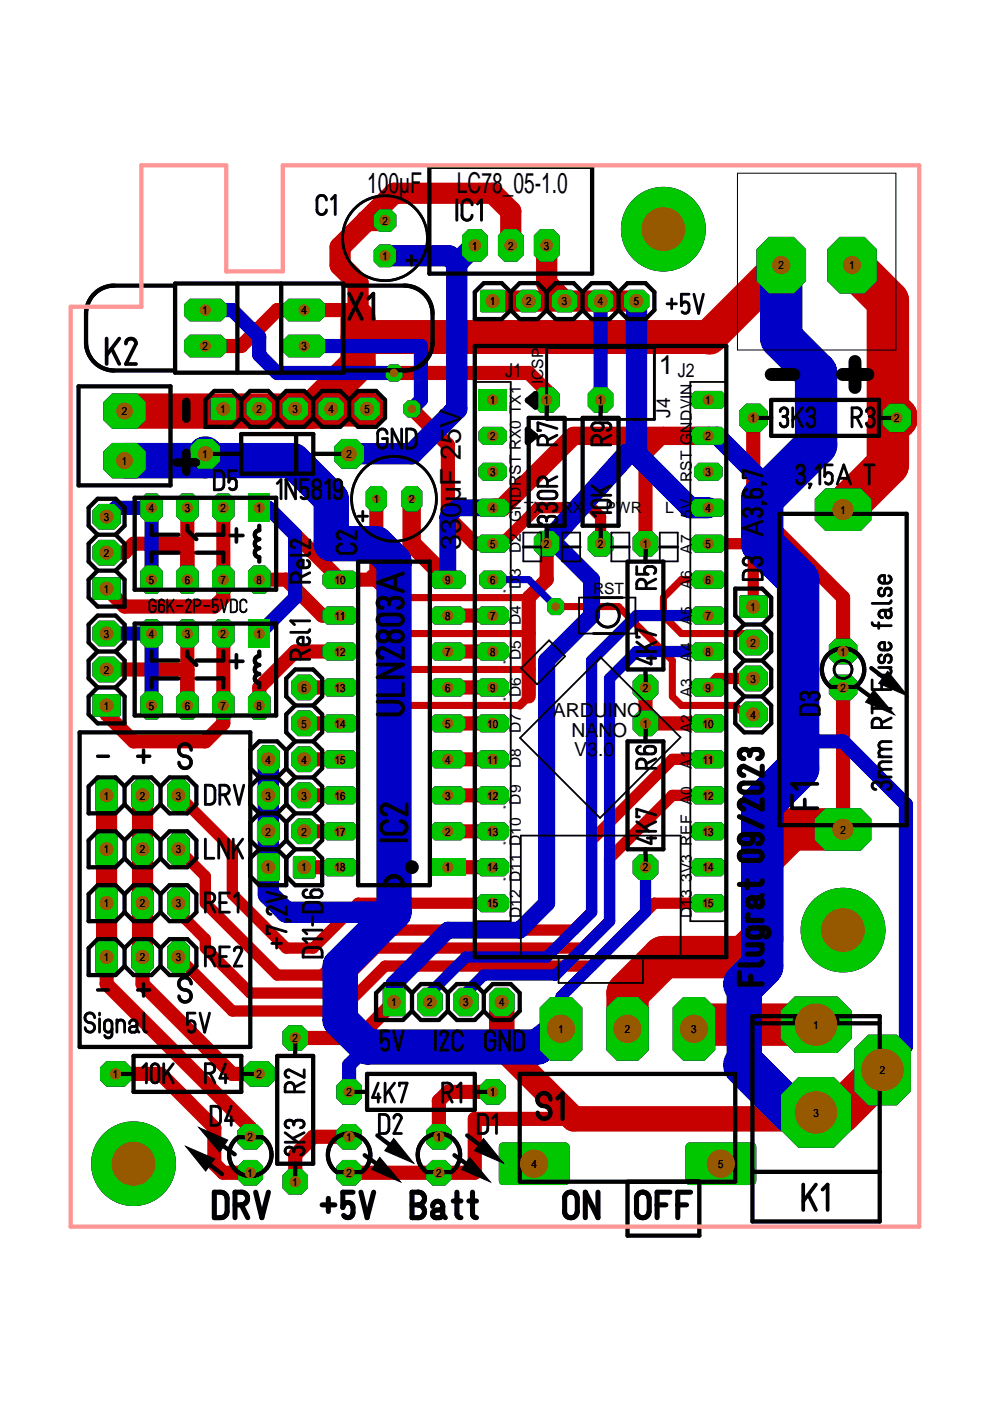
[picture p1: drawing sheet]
<svg xmlns="http://www.w3.org/2000/svg" width="210mm" height="297mm" viewBox="0 0 210 297" stroke-linecap="round" stroke-linejoin="round" font-family="sans-serif">
<defs><g id="words">
<g font-size="6.1">
<text x="77.8" y="41">100µF</text>
<text x="96.9" y="41">LC78_05-1.0</text>
<text x="97.7" y="116.6" transform="rotate(-90 97.7 116.6)">330µF 25V</text>
</g>
<text font-size="5.7" x="139.7" y="79.2">1</text>
<g font-size="4.1">
<text x="107.1" y="79.9">J1</text>
<text x="143.7" y="79.9">J2</text>
<text x="142.1" y="88.5" transform="rotate(-90 142.1 88.5)">J4</text>
<text x="117.2" y="152.1">ARDUINO</text>
<text x="121.2" y="156.2">NANO</text>
<text x="121.8" y="160.2">V3.0</text>
</g>
<g font-size="3.3">
<text x="115.1" y="81.5" transform="rotate(-90 115.1 81.5)">ICSP</text>
<text x="146.7" y="102.2" transform="rotate(-90 146.7 102.2)">RST GNDVIN</text>
<text x="110.4" y="110.6" transform="rotate(-90 110.4 110.6)">GNDRST RX0 TX1</text>
<text x="111.1" y="108.8">TX</text>
<text x="119.1" y="108.8">RX</text>
<text x="128.4" y="108.8">PWR</text>
<text x="141" y="108.8">L</text>
<text x="146.7" y="109.8" transform="rotate(-90 146.7 109.8)">5V</text>
<text x="110.4" y="117.3" transform="rotate(-90 110.4 117.3)">D2</text>
<text x="146.7" y="117.4" transform="rotate(-90 146.7 117.4)">A7</text>
<text x="110.4" y="124.8" transform="rotate(-90 110.4 124.8)">D3</text>
<text x="125.7" y="125.9">RST</text>
<text x="146.7" y="125" transform="rotate(-90 146.7 125)">A6</text>
<text x="110.4" y="132.5" transform="rotate(-90 110.4 132.5)">D4</text>
<text x="146.7" y="132.6" transform="rotate(-90 146.7 132.6)">A5</text>
<text x="110.4" y="140" transform="rotate(-90 110.4 140)">D5</text>
<text x="146.7" y="140.3" transform="rotate(-90 146.7 140.3)">A4</text>
<text x="110.4" y="147.7" transform="rotate(-90 110.4 147.7)">D6</text>
<text x="146.7" y="147.8" transform="rotate(-90 146.7 147.8)">A3</text>
<text x="110.4" y="155.4" transform="rotate(-90 110.4 155.4)">D7</text>
<text x="146.7" y="155.4" transform="rotate(-90 146.7 155.4)">A2</text>
<text x="110.4" y="162.9" transform="rotate(-90 110.4 162.9)">D8</text>
<text x="146.7" y="163" transform="rotate(-90 146.7 163)">A1</text>
<text x="110.4" y="170.6" transform="rotate(-90 110.4 170.6)">D9</text>
<text x="146.7" y="186.9" transform="rotate(-90 146.7 186.9)">3V3 REF A0</text>
<text x="110.4" y="194.6" transform="rotate(-90 110.4 194.6)">D12 D11 D10</text>
<text x="146.7" y="194.6" transform="rotate(-90 146.7 194.6)">D13</text>
</g>
<g font-size="2.4">
<text x="81.1" y="47.6">2</text>
<text x="100.1" y="52.9">1</text>
<text x="107.7" y="52.9">2</text>
<text x="115.3" y="52.9">3</text>
<text x="81.1" y="55.2">1</text>
<text x="165.1" y="57.1">2</text>
<text x="180.1" y="57.1">1</text>
<text x="103.9" y="64.7">1</text>
<text x="111.5" y="64.7">2</text>
<text x="119.1" y="64.7">3</text>
<text x="126.8" y="64.7">4</text>
<text x="134.4" y="64.7">5</text>
<text x="43" y="66.7">1</text>
<text x="63.9" y="66.7">4</text>
<text x="43" y="74.3">2</text>
<text x="63.9" y="74.3">3</text>
<text x="25.8" y="88.1">2</text>
<text x="46.8" y="87.6">1</text>
<text x="54.4" y="87.6">2</text>
<text x="62" y="87.6">3</text>
<text x="69.6" y="87.6">4</text>
<text x="77.3" y="87.6">5</text>
<text x="103.9" y="85.7">1</text>
<text x="115.3" y="85.7">1</text>
<text x="126.8" y="85.7">1</text>
<text x="149.6" y="85.7">1</text>
<text x="159.1" y="89.5">1</text>
<text x="189.6" y="89.5">2</text>
<text x="103.9" y="93.3">2</text>
<text x="149.6" y="93.3">2</text>
<text x="25.8" y="98.6">1</text>
<text x="43" y="97.1">1</text>
<text x="73.4" y="97.1">2</text>
<text x="103.9" y="100.9">3</text>
<text x="149.6" y="100.9">3</text>
<text x="79.2" y="106.7">1</text>
<text x="86.7" y="106.7">2</text>
<text x="22" y="110.5">3</text>
<text x="31.6" y="108.6">4</text>
<text x="39.2" y="108.6">3</text>
<text x="46.8" y="108.6">2</text>
<text x="54.4" y="108.6">1</text>
<text x="103.9" y="108.6">4</text>
<text x="149.6" y="108.6">4</text>
<text x="178.2" y="108.9">1</text>
<text x="22" y="118.1">2</text>
<text x="103.9" y="116.2">5</text>
<text x="115.3" y="116.2">2</text>
<text x="126.8" y="116.2">2</text>
<text x="136.3" y="116.2">1</text>
<text x="149.6" y="116.2">5</text>
<text x="22" y="125.7">1</text>
<text x="31.6" y="123.8">5</text>
<text x="39.2" y="123.8">6</text>
<text x="46.8" y="123.8">7</text>
<text x="54.4" y="123.8">8</text>
<text x="71" y="123.8">10</text>
<text x="94.4" y="123.8">9</text>
<text x="103.9" y="123.8">6</text>
<text x="149.6" y="123.8">6</text>
<text x="71" y="131.4">11</text>
<text x="94.4" y="131.4">8</text>
<text x="103.9" y="131.4">7</text>
<text x="149.6" y="131.4">7</text>
<text x="159.1" y="129.5">1</text>
<text x="22" y="135.2">3</text>
<text x="31.6" y="135.2">4</text>
<text x="39.2" y="135.2">3</text>
<text x="46.8" y="135.2">2</text>
<text x="54.4" y="135.2">1</text>
<text x="159.1" y="137.1">2</text>
<text x="22" y="142.9">2</text>
<text x="71" y="139">12</text>
<text x="94.4" y="139">7</text>
<text x="103.9" y="139">8</text>
<text x="149.6" y="139">8</text>
<text x="178.2" y="139">1</text>
<text x="63.9" y="146.7">6</text>
<text x="71" y="146.7">13</text>
<text x="94.4" y="146.7">6</text>
<text x="103.9" y="146.7">9</text>
<text x="136.3" y="146.7">2</text>
<text x="149.6" y="146.7">9</text>
<text x="159.1" y="144.8">3</text>
<text x="178.2" y="146.7">2</text>
<text x="22" y="150.5">1</text>
<text x="31.6" y="150.5">5</text>
<text x="39.2" y="150.5">6</text>
<text x="46.8" y="150.5">7</text>
<text x="54.4" y="150.5">8</text>
<text x="63.9" y="154.3">5</text>
<text x="71" y="154.3">14</text>
<text x="94.4" y="154.3">5</text>
<text x="103.3" y="154.3">10</text>
<text x="136.3" y="154.3">1</text>
<text x="149" y="154.3">10</text>
<text x="159.1" y="152.4">4</text>
<text x="56.3" y="161.9">4</text>
<text x="63.9" y="161.9">4</text>
<text x="71" y="161.9">15</text>
<text x="94.4" y="161.9">4</text>
<text x="103.3" y="161.9">11</text>
<text x="149" y="161.9">11</text>
<text x="22" y="169.5">1</text>
<text x="29.7" y="169.5">2</text>
<text x="37.3" y="169.5">3</text>
<text x="56.3" y="169.5">3</text>
<text x="63.9" y="169.5">3</text>
<text x="71" y="169.5">16</text>
<text x="94.4" y="169.5">3</text>
<text x="103.3" y="169.5">12</text>
<text x="149" y="169.5">12</text>
<text x="56.3" y="177.1">2</text>
<text x="63.9" y="177.1">2</text>
<text x="71" y="177.1">17</text>
<text x="94.4" y="177.1">2</text>
<text x="103.3" y="177.1">13</text>
<text x="149" y="177.1">13</text>
<text x="178.2" y="176.8">2</text>
<text x="22" y="181">1</text>
<text x="29.7" y="181">2</text>
<text x="37.3" y="181">3</text>
<text x="56.3" y="184.8">1</text>
<text x="63.9" y="184.8">1</text>
<text x="71" y="184.8">18</text>
<text x="94.4" y="184.8">1</text>
<text x="103.3" y="184.8">14</text>
<text x="136.3" y="184.8">2</text>
<text x="149" y="184.8">14</text>
<text x="22" y="192.4">1</text>
<text x="29.7" y="192.4">2</text>
<text x="37.3" y="192.4">3</text>
<text x="103.3" y="192.4">15</text>
<text x="149" y="192.4">15</text>
<text x="22" y="203.8">1</text>
<text x="29.7" y="203.8">2</text>
<text x="37.3" y="203.8">3</text>
<text x="83" y="213.3">1</text>
<text x="90.6" y="213.3">2</text>
<text x="98.2" y="213.3">3</text>
<text x="105.8" y="213.3">4</text>
<text x="62" y="221">2</text>
<text x="118.4" y="219.1">1</text>
<text x="132.5" y="219.1">2</text>
<text x="146.6" y="219.1">3</text>
<text x="172.5" y="218.2">1</text>
<text x="186.6" y="227.8">2</text>
<text x="23.9" y="228.6">1</text>
<text x="54.4" y="228.6">2</text>
<text x="73.4" y="232.4">2</text>
<text x="103.9" y="232.4">1</text>
<text x="172.5" y="236.8">3</text>
<text x="52.5" y="241.9">2</text>
<text x="73.4" y="241.9">1</text>
<text x="92.5" y="241.9">1</text>
<text x="52.5" y="249.5">1</text>
<text x="62" y="251.4">1</text>
<text x="73.4" y="249.5">2</text>
<text x="92.5" y="249.5">2</text>
<text x="112.7" y="247.6">4</text>
<text x="152.3" y="247.6">5</text>
</g>
<g font-size="2.1">
<text x="108.1" y="125.7" transform="rotate(-90 108.1 125.7)">*</text>
<text x="108.1" y="140.9" transform="rotate(-90 108.1 140.9)">*</text>
<text x="108.1" y="148.6" transform="rotate(-90 108.1 148.6)">*</text>
<text x="108.1" y="171.4" transform="rotate(-90 108.1 171.4)">*</text>
<text x="108.1" y="179.1" transform="rotate(-90 108.1 179.1)">*</text>
<text x="108.1" y="186.7" transform="rotate(-90 108.1 186.7)">*</text>
</g>
</g></defs>
<g fill="#c70000">
<path d="M70.9 94.7l1.6-1.6h3.1l1.6 1.6v3.1l-1.6 1.6h-3.1l-1.6-1.6z"/>
<path d="M40.4 94.7l1.6-1.6h3.1l1.6 1.6v3.1l-1.6 1.6h-3.1l-1.6-1.6z"/>
<path d="M79.2 45.6l1.2-1.2h2.4l1.2 1.2v2.4l-1.2 1.1h-2.4l-1.2-1.1z"/>
<path d="M79.2 53l1.2-1.1h2.4l1.2 1.1v2.5l-1.2 1.1h-2.4l-1.2-1.1z"/>
<path d="M86.2 103h2.2l1.1 1.2v3.1l-1.1 1.2h-2.2l-1.2-1.2v-3.1z"/>
<path d="M78.7 103h2.2l1.1 1.2v3.1l-1.1 1.2h-2.2l-1.1-1.2v-3.1z"/>
<path d="M156.7 150.1l1.4-1.3h3.3l1.3 1.3v2.7l-1.3 1.4h-3.3l-1.4-1.4z"/>
<path d="M158.1 141.1h3.3l1.3 1.4v2.7l-1.3 1.4h-3.3l-1.4-1.4v-2.7z"/>
<path d="M156.7 134.9l1.4-1.4h3.3l1.3 1.4v2.7l-1.3 1.3h-3.3l-1.4-1.3z"/>
<path d="M103.7 210.8l1.3-1.4h2.7l1.4 1.4v3.3l-1.4 1.4h-2.7l-1.3-1.4z"/>
<path d="M96.1 210.8l1.3-1.4h2.7l1.4 1.4v3.3l-1.4 1.4h-2.7l-1.3-1.4z"/>
<path d="M88.4 210.8l1.4-1.4h2.7l1.4 1.4v3.3l-1.4 1.4h-2.7l-1.4-1.4z"/>
<path d="M55.7 158h2.4l1.2 1.2v3.6l-1.2 1.2h-2.4l-1.2-1.2v-3.6z"/>
<path d="M55.7 165.6h2.4l1.2 1.2v3.6l-1.2 1.2h-2.4l-1.2-1.2v-3.6z"/>
<path d="M55.7 173.2h2.4l1.2 1.3v3.6l-1.2 1.2h-2.4l-1.2-1.2v-3.6z"/>
<path d="M61.8 144.4l1.3-1.4h2.7l1.4 1.4v2.7l-1.4 1.4h-2.7l-1.3-1.4z"/>
<path d="M63.1 150.7h2.7l1.4 1.3v2.7l-1.4 1.4h-2.7l-1.3-1.4v-2.7z"/>
<path d="M63.1 158.3h2.7l1.4 1.3v2.7l-1.4 1.4h-2.7l-1.3-1.4v-2.7z"/>
<path d="M61.8 167.3l1.3-1.4h2.7l1.4 1.4v2.7l-1.4 1.3h-2.7l-1.3-1.3z"/>
<path d="M61.8 174.9l1.3-1.4h2.7l1.4 1.4v2.7l-1.4 1.4h-2.7l-1.3-1.4z"/>
<path d="M101 190.5l1-.9h5l.9 .9v1.9l-.9 1h-5l-1-1z"/>
<path d="M101 182.9l1-.9h5l.9 .9v1.9l-.9 1h-5l-1-1z"/>
<path d="M102 174.3h5l.9 1v1.9l-.9 1h-5l-1-1v-1.9z"/>
<path d="M102 166.7h5l.9 1v1.9l-.9 .9h-5l-1-.9v-1.9z"/>
<path d="M102 159.1h5l.9 .9v1.9l-.9 1h-5l-1-1v-1.9z"/>
<path d="M102 151.5h5l.9 .9v1.9l-.9 1h-5l-1-1v-1.9z"/>
<path d="M101 144.8l1-1h5l.9 1v1.9l-.9 1h-5l-1-1z"/>
<path d="M101 137.2l1-1h5l.9 1v1.9l-.9 .9h-5l-1-.9z"/>
<path d="M102 128.6h5l.9 1v1.9l-.9 .9h-5l-1-.9v-1.9z"/>
<path d="M101.6 121.9l1-.9h3.8l.9 .9v1.9l-.9 1h-3.8l-1-1z"/>
<path d="M102 113.4h5l.9 .9v1.9l-.9 1h-5l-1-1v-1.9z"/>
<path d="M102 105.7h5l.9 1v1.9l-.9 1h-5l-1-1v-1.9z"/>
<path d="M102.4 98.1h4.1l1 1v1.9l-1 .9h-4.1l-.9-.9v-1.9z"/>
<path d="M102.4 90.5h4.1l1 1v1.9l-1 .9h-4.1l-.9-.9v-1.9z"/>
<path d="M101.5 82.5h6v4.5h-6z"/>
<path d="M146.4 190.5l1-.9h5.6l.9 .9v1.9l-.9 1h-5.6l-1-1z"/>
<path d="M146.4 182.9l1-.9h5.6l.9 .9v1.9l-.9 1h-5.6l-1-1z"/>
<path d="M147.4 174.3h5.6l.9 1v1.9l-.9 1h-5.6l-1-1v-1.9z"/>
<path d="M147.4 166.7h5.6l.9 1v1.9l-.9 .9h-5.6l-1-.9v-1.9z"/>
<path d="M146.4 160l1-.9h5.6l.9 .9v1.9l-.9 1h-5.6l-1-1z"/>
<path d="M146.4 152.4l1-.9h5.6l.9 .9v1.9l-.9 1h-5.6l-1-1z"/>
<path d="M146.4 144.8l1-1h5.6l.9 1v1.9l-.9 1h-5.6l-1-1z"/>
<path d="M146.4 137.2l1-1h5.6l.9 1v1.9l-.9 .9h-5.6l-1-.9z"/>
<path d="M146.4 129.6l1-1h5.6l.9 1v1.9l-.9 .9h-5.6l-1-.9z"/>
<path d="M146.4 121.9l1-.9h5.6l.9 .9v1.9l-.9 1h-5.6l-1-1z"/>
<path d="M146.4 114.3l1-.9h5.6l.9 .9v1.9l-.9 1h-5.6l-1-1z"/>
<path d="M146.4 106.7l1-1h5.6l.9 1v1.9l-.9 1h-5.6l-1-1z"/>
<path d="M148.1 98.1h4.1l1 1v1.9l-1 .9h-4.1l-.9-.9v-1.9z"/>
<path d="M147.4 90.5h5.6l.9 1v1.9l-.9 .9h-5.6l-1-.9v-1.9z"/>
<path d="M146.4 83.8l1-.9h5.6l.9 .9v1.9l-.9 1h-5.6l-1-1z"/>
<path d="M124.6 113.9l1.4-1.3h2.7l1.3 1.3v2.7l-1.3 1.4h-2.7l-1.4-1.4z"/>
<path d="M126 82.1h2.7l1.3 1.3v2.7l-1.3 1.4h-2.7l-1.4-1.4v-2.7z"/>
<path d="M113.2 113.9l1.4-1.3h2.7l1.3 1.3v2.7l-1.3 1.4h-2.7l-1.4-1.4z"/>
<path d="M114.6 82.1h2.7l1.3 1.3v2.7l-1.3 1.4h-2.7l-1.4-1.4v-2.7z"/>
<path d="M60 72.2l1.2-1.2h6.6l1.2 1.2v2.4l-1.2 1.2h-6.6l-1.2-1.2z"/>
<path d="M60 64.5l1.2-1.1h6.6l1.2 1.1v2.5l-1.2 1.1h-6.6l-1.2-1.1z"/>
<path d="M39 72.2l1.2-1.2h6.6l1.2 1.2v2.4l-1.2 1.2h-6.6l-1.2-1.2z"/>
<path d="M39 64.5l1.2-1.1h6.6l1.2 1.1v2.5l-1.2 1.1h-6.6l-1.2-1.1z"/>
<path d="M19.6 108.2l1.4-1.4h3.3l1.3 1.4v2.7l-1.3 1.4h-3.3l-1.4-1.4z"/>
<path d="M21 114.5h3.3l1.3 1.3v2.7l-1.3 1.4h-3.3l-1.4-1.4v-2.7z"/>
<path d="M21 131.6h3.3l1.3 1.4v2.7l-1.3 1.3h-3.3l-1.4-1.3v-2.7z"/>
<path d="M19.6 140.6l1.4-1.4h3.3l1.3 1.4v2.7l-1.3 1.4h-3.3l-1.4-1.4z"/>
<path d="M30.9 119.9h2.4l1.2 1.2v3.6l-1.2 1.2h-2.4l-1.2-1.2v-3.6z"/>
<path d="M38.5 119.9h2.4l1.2 1.2v3.6l-1.2 1.2h-2.4l-1.2-1.2v-3.6z"/>
<path d="M30.9 104.6h2.4l1.2 1.3v3.6l-1.2 1.2h-2.4l-1.2-1.2v-3.6z"/>
<path d="M46.1 104.6h2.5l1.1 1.3v3.6l-1.1 1.2h-2.5l-1.1-1.2v-3.6z"/>
<path d="M38.5 104.6h2.4l1.2 1.3v3.6l-1.2 1.2h-2.4l-1.2-1.2v-3.6z"/>
<path d="M46.1 119.9h2.5l1.1 1.2v3.6l-1.1 1.2h-2.5l-1.1-1.2v-3.6z"/>
<path d="M53.8 119.9h2.4l1.2 1.2v3.6l-1.2 1.2h-2.4l-1.2-1.2v-3.6z"/>
<path d="M52.7 104.6h4.6v6.1h-4.6z"/>
<path d="M134.2 182.5l1.3-1.3h2.7l1.4 1.3v2.7l-1.4 1.4h-2.7l-1.3-1.4z"/>
<path d="M135.5 150.7h2.7l1.4 1.3v2.7l-1.4 1.4h-2.7l-1.3-1.4v-2.7z"/>
<path d="M135.5 143h2.7l1.4 1.4v2.7l-1.4 1.4h-2.7l-1.3-1.4v-2.7z"/>
<path d="M134.2 113.9l1.3-1.3h2.7l1.4 1.3v2.7l-1.4 1.4h-2.7l-1.3-1.4z"/>
<path d="M132.2 62.6l1.3-1.2h3l1.2 1.2v2.4l-1.2 1.2h-3l-1.3-1.2z"/>
<path d="M124.6 62.6l1.2-1.2h3l1.2 1.2v2.4l-1.2 1.2h-3l-1.2-1.2z"/>
<path d="M117 62.6l1.2-1.2h3l1.2 1.2v2.4l-1.2 1.2h-3l-1.2-1.2z"/>
<path d="M109.4 62.6l1.2-1.2h3l1.2 1.2v2.4l-1.2 1.2h-3l-1.2-1.2z"/>
<path d="M75.1 85.5l1.2-1.2h3l1.2 1.2v2.4l-1.2 1.2h-3l-1.2-1.2z"/>
<path d="M67.5 85.5l1.2-1.2h3l1.2 1.2v2.4l-1.2 1.2h-3l-1.2-1.2z"/>
<path d="M59.9 85.5l1.2-1.2h3l1.2 1.2v2.4l-1.2 1.2h-3l-1.2-1.2z"/>
<path d="M52.3 85.5l1.2-1.2h3l1.2 1.2v2.4l-1.2 1.2h-3l-1.2-1.2z"/>
<path d="M36.6 199.5h2.5l1.1 1.2v4.5l-1.1 1.2h-2.5l-1.1-1.2v-4.5z"/>
<path d="M29 199.5h2.4l1.2 1.2v4.5l-1.2 1.2h-2.4l-1.2-1.2v-4.5z"/>
<path d="M36.6 188h2.5l1.1 1.3v4.4l-1.1 1.2h-2.5l-1.1-1.2v-4.4z"/>
<path d="M29 188h2.4l1.2 1.3v4.4l-1.2 1.2h-2.4l-1.2-1.2v-4.4z"/>
<path d="M51.7 226.3l1.3-1.3h3.9l1.4 1.3v2.7l-1.4 1.4h-3.9l-1.3-1.4z"/>
<path d="M21.2 226.3l1.4-1.3h3.9l1.3 1.3v2.7l-1.3 1.4h-3.9l-1.4-1.4z"/>
<path d="M51.7 238.3h2.7l1.4 1.4v2.7l-1.4 1.3h-2.7l-1.3-1.3v-2.7z"/>
<path d="M50.4 247.3l1.3-1.4h2.7l1.4 1.4v2.7l-1.4 1.4h-2.7l-1.3-1.4z"/>
<path d="M188.7 85.6h3l1.5 1.5v3l-1.5 1.5h-3l-1.5-1.5v-3z"/>
<path d="M156.7 87.1l1.5-1.5h3l1.5 1.5v3l-1.5 1.5h-3l-1.5-1.5z"/>
<path d="M175.7 144.4l1.4-1.4h3.3l1.4 1.4v2.7l-1.4 1.4h-3.3l-1.4-1.4z"/>
<path d="M175.7 136.8l1.4-1.4h3.3l1.4 1.4v2.7l-1.4 1.3h-3.3l-1.4-1.3z"/>
<path d="M59.9 218.7l1.3-1.3h2.7l1.4 1.3v2.7l-1.4 1.4h-2.7l-1.3-1.4z"/>
<path d="M61.2 247.8h2.7l1.4 1.4v2.7l-1.4 1.4h-2.7l-1.3-1.4v-2.7z"/>
<path d="M72.7 228.8h2.7l1.3 1.3v2.8l-1.3 1.3h-2.7l-1.4-1.3v-2.8z"/>
<path d="M103.1 228.8h2.7l1.4 1.3v2.8l-1.4 1.3h-2.7l-1.3-1.3v-2.8z"/>
<path d="M71.3 247.3l1.4-1.4h2.7l1.3 1.4v2.7l-1.3 1.4h-2.7l-1.4-1.4z"/>
<path d="M72.7 238.3h2.7l1.3 1.4v2.7l-1.3 1.3h-2.7l-1.4-1.3v-2.7z"/>
<path d="M90.3 247.3l1.4-1.4h2.7l1.4 1.4v2.7l-1.4 1.4h-2.7l-1.4-1.4z"/>
<path d="M90.3 239.7l1.4-1.4h2.7l1.4 1.4v2.7l-1.4 1.3h-2.7l-1.4-1.3z"/>
<path d="M175 171.3h7.5l2.2 2.3v4.5l-2.2 2.3h-7.5l-2.2-2.3v-4.5z"/>
<path d="M175 103.5h7.5l2.2 2.3v4.5l-2.2 2.3h-7.5l-2.2-2.3v-4.5z"/>
<path d="M69.3 166.7h5.6l1 1v1.9l-1 .9h-5.6l-.9-.9v-1.9z"/>
<path d="M69.3 159.1h5.6l1 .9v1.9l-1 1h-5.6l-.9-1v-1.9z"/>
<path d="M69.3 151.5h5.6l1 .9v1.9l-1 1h-5.6l-.9-1v-1.9z"/>
<path d="M68.4 144.8l.9-1h5.6l1 1v1.9l-1 1h-5.6l-.9-1z"/>
<path d="M68.4 137.2l.9-1h5.6l1 1v1.9l-1 .9h-5.6l-.9-.9z"/>
<path d="M69.3 128.6h5.6l1 1v1.9l-1 .9h-5.6l-.9-.9v-1.9z"/>
<path d="M69.3 121h5.6l1 .9v1.9l-1 1h-5.6l-.9-1v-1.9z"/>
<path d="M92.2 121h5.5l1 .9v1.9l-1 1h-5.5l-1-1v-1.9z"/>
<path d="M92.2 128.6h5.5l1 1v1.9l-1 .9h-5.5l-1-.9v-1.9z"/>
<path d="M91.2 137.2l1-1h5.5l1 1v1.9l-1 .9h-5.5l-1-.9z"/>
<path d="M92.2 143.8h5.5l1 1v1.9l-1 1h-5.5l-1-1v-1.9z"/>
<path d="M92.2 151.5h5.5l1 .9v1.9l-1 1h-5.5l-1-1v-1.9z"/>
<path d="M92.2 159.1h5.5l1 .9v1.9l-1 1h-5.5l-1-1v-1.9z"/>
<path d="M92.2 166.7h5.5l1 1v1.9l-1 .9h-5.5l-1-.9v-1.9z"/>
<path d="M92.2 174.3h5.5l1 1v1.9l-1 1h-5.5l-1-1v-1.9z"/>
<path d="M91.2 182h7.5v3.8h-7.5z"/>
<path d="M68.4 182.9l.9-.9h5.6l1 .9v1.9l-1 1h-5.6l-.9-1z"/>
<path d="M69.3 174.3h5.6l1 1v1.9l-1 1h-5.6l-.9-1v-1.9z"/>
<path d="M36.6 176.6h2.5l1.1 1.2v4.5l-1.1 1.2h-2.5l-1.1-1.2v-4.5z"/>
<path d="M29 176.6h2.4l1.2 1.2v4.5l-1.2 1.2h-2.4l-1.2-1.2v-4.5z"/>
<path d="M36.6 165.2h2.5l1.1 1.2v4.5l-1.1 1.2h-2.5l-1.1-1.2v-4.5z"/>
<path d="M29 165.2h2.4l1.2 1.2v4.5l-1.2 1.2h-2.4l-1.2-1.2v-4.5z"/>
<path d="M21.9 85.3l1.9-1.9h5.2l1.9 1.9v3.7l-1.9 1.9h-5.2l-1.9-1.9z"/>
<path d="M21.9 95.8l1.9-1.9h5.2l1.9 1.9v3.7l-1.9 1.9h-5.2l-1.9-1.9z"/>
<path d="M160.4 52.9l2.6-2.7h5.3l2.6 2.7v6.7l-2.6 2.6h-5.3l-2.6-2.6z"/>
<path d="M175.4 52.9l2.6-2.7h5.3l2.6 2.7v6.7l-2.6 2.6h-5.3l-2.6-2.6z"/>
<path d="M113.2 49.9l1.4-1.3h2.7l1.3 1.3v4.2l-1.3 1.4h-2.7l-1.4-1.4z"/>
<path d="M105.6 49.9l1.3-1.3h2.7l1.4 1.3v4.2l-1.4 1.4h-2.7l-1.3-1.4z"/>
<path d="M98 49.9l1.3-1.3h2.7l1.4 1.3v4.2l-1.4 1.4h-2.7l-1.3-1.4z"/>
<path d="M181.1 222.4l3-3h6l3 3v9l-3 3h-6l-3-3z"/>
<path d="M169.3 228.4h7.5l3.7 3.7v7.5l-3.7 3.8h-7.5l-3.8-3.8v-7.5z"/>
<path d="M168.5 211.3h9l3 2.9v6.1l-3 2.9h-9l-3-2.9v-6.1z"/>
<path d="M142.6 213.6l2.3-2.2h4.5l2.2 2.2v9.1l-2.2 2.2h-4.5l-2.3-2.2z"/>
<path d="M128.5 213.6l2.3-2.2h4.5l2.3 2.2v9.1l-2.3 2.2h-4.5l-2.3-2.2z"/>
<path d="M114.4 213.6l2.3-2.2h4.5l2.3 2.2v9.1l-2.3 2.2h-4.5l-2.3-2.2z"/>
<path d="M30.9 146.6h2.4l1.2 1.2v3.6l-1.2 1.2h-2.4l-1.2-1.2v-3.6z"/>
<path d="M38.5 146.6h2.4l1.2 1.2v3.6l-1.2 1.2h-2.4l-1.2-1.2v-3.6z"/>
<path d="M30.9 131.3h2.4l1.2 1.2v3.6l-1.2 1.2h-2.4l-1.2-1.2v-3.6z"/>
<path d="M46.1 131.3h2.5l1.1 1.2v3.6l-1.1 1.2h-2.5l-1.1-1.2v-3.6z"/>
<path d="M38.5 131.3h2.4l1.2 1.2v3.6l-1.2 1.2h-2.4l-1.2-1.2v-3.6z"/>
<path d="M46.1 146.6h2.5l1.1 1.2v3.6l-1.1 1.2h-2.5l-1.1-1.2v-3.6z"/>
<path d="M53.8 146.6h2.4l1.2 1.2v3.6l-1.2 1.2h-2.4l-1.2-1.2v-3.6z"/>
<path d="M52.7 131.3h4.6v6.1h-4.6z"/>
<circle cx="140.6" cy="48.6" r="9"/>
<circle cx="28.3" cy="246.7" r="9"/>
<circle cx="178.7" cy="197.2" r="9"/>
</g>
<g fill="#c70000">
<path d="M156.9 126.3h5.6l.2 .3-.1 4.2-.3 .2-5.4-.1-.2-.3v-4z" fill-rule="evenodd"/>
<path d="M81.2 209.6l.4-.2h3.9l.4 .2v5.5l-.2 .3-4.1 .1-.4-.2z" fill-rule="evenodd"/>
<path d="M54.6 181.1l.3-.2h4l.3 .2 .1 5.4-.2 .3-4.2 .1-.3-.2z" fill-rule="evenodd"/>
<path d="M62.3 181.6l4.2-.1 .3 .2 .1 4.2-.2 .3-4.2 .1-.3-.2-.1-4.2z" fill-rule="evenodd"/>
<path d="M19.7 122.6l.3-.2 5.4 .1 .2 .3-.1 4.2-.3 .2-5.4-.1-.2-.3z" fill-rule="evenodd"/>
<path d="M19.7 147.4l.3-.2 5.4 .1 .2 .3-.1 4.2-.3 .2-5.4-.1-.2-.3z" fill-rule="evenodd"/>
<path d="M101.9 61.6l.3-.2 4.8 .1 .2 .3-.1 4.2-.3 .2-4.8-.1-.2-.3z" fill-rule="evenodd"/>
<path d="M44.8 84.4h5.1l.2 .3-.1 4.2-.3 .2-4.9-.1-.2-.3v-4z" fill-rule="evenodd"/>
<path d="M20.4 199.6l4.2-.1 .3 .2 .1 6.3-.2 .3-4.2 .1-.3-.2-.1-6.3z" fill-rule="evenodd"/>
<path d="M20.3 188.2l.3-.2h4l.3 .2 .1 6.3-.2 .4h-4.2l-.3-.1z" fill-rule="evenodd"/>
<path d="M20.3 176.8l.3-.2h4l.3 .2 .1 6.3-.2 .3-4.2 .1-.3-.2z" fill-rule="evenodd"/>
<path d="M20.3 165.4l.3-.2h4l.3 .2 .1 6.3-.2 .3-4.2 .1-.3-.2z" fill-rule="evenodd"/>
<path d="M145.6 242.5l.7-.3h13.1a.94 .94 0 0 1 .9 .9v7.2a.94 .94 0 0 1-.9 .9h-13.1a.94 .94 0 0 1-.9-.9v-7.2z" fill-rule="evenodd"/>
<path d="M105.9 242.6l.8-.4h13.1a.94 .94 0 0 1 1 .9v7.2a.94 .94 0 0 1-1 .9h-13.1a.94 .94 0 0 1-.9-.9v-7.2z" fill-rule="evenodd"/>
</g>
<path d="M117.8 128.6h13.3l11.5 11.4v7.7l1.9 1.9h11.4l1.9 1.9h1.9" fill="none" stroke="#c70000" stroke-width="1.5"/>
<path d="M116 127.7l.9-.9h1.8l.9 .9v1.8l-.9 .9h-1.8l-.9-.9z" fill="#c70000"/>
<path d="M150.2 115.3h7.6l1.9 1.9v11.4M159.7 143.8h-7.6l-1.9 2" fill="none" stroke="#c70000" stroke-width="2.4"/>
<path d="M150.2 122.9h-5.7l-3.8 3.8v3.8l3.8 3.8h13.3l1.9 1.9" fill="none" stroke="#c70000" stroke-width="1.5"/>
<path d="M87.4 86.7l7.6 7.6v15.3l5.7 5.7h3.8M136.9 145.8v7.6h13.3" fill="none" stroke="#c70000" stroke-width="3"/>
<path d="M86.4 84.9h1.9l.9 .9v1.8l-.9 .9h-1.9l-.8-.9v-1.8z" fill="#c70000"/>
<path d="M104.5 115.3h1.9l7.6-7.6h11.4l1.9 1.9v5.7M150.2 168.6h-7.6l-13.4 13.4v13.3l-5.7 5.7h-43.8l-9.5 9.5h-17.1l-9.6-9.5v-1.9l-5.7-5.7v-1.9M150.2 161h-7.6l-17.2 17.2v15.2l-3.8 3.8h-43.8l-9.5 9.5h-9.5l-15.3-15.2v-5.7l-5.7-5.7M150.2 191.5h-11.5l-13.3 13.3h-43.8l-9.5 9.6h-22.8l-11.5-11.5" fill="none" stroke="#c70000" stroke-width="2.4"/>
<g fill="none" stroke="#c70000" stroke-width="3">
<path d="M83.5 79.1h28.6l3.8 3.8v1.9M22.6 117.2h3.8l1.9-1.9h9.5l1.9 1.9M39.7 107.7v15.2M47.3 107.7v19l-1.9 1.9h-19l-3.8-3.8M39.7 134.3v15.3M47.3 134.3v19.1l-3.8 3.8h-15.2l-5.7-5.7v-1.9M55 122.9h5.7l7.6 7.6h3.8M72.1 138.1h-9.5l-7.6 7.7v3.8M95 130.5h9.5M95 138.1h9.5M22.6 141.9h17.1M64.5 153.4h7.6"/>
<path d="M64.5 145.8h7.6M95 153.4h9.5M95 145.8h9.5M64.5 176.3h7.6M64.5 168.6h7.6M64.5 161h7.6M95 176.3h9.5M95 168.6h9.5M95 161h9.5M64.5 183.9h7.6M95 183.9h9.5"/>
</g>
<path d="M82.6 77.3h1.9l.8 .9v1.8l-.8 .9h-1.9l-.9-.9v-1.8z" fill="#c70000"/>
<path d="M37.8 168.6l11.5 11.5v9.5l11.4 11.4h5.7l9.5-9.5h28.6" fill="none" stroke="#c70000" stroke-width="2.4"/>
<g fill="none" stroke="#c70000" stroke-width="3">
<path d="M75.9 67.6l-1.9-1.9h-15.2l-7.6 7.7h-7.7M140.7 92.4l-3.8 3.8v19.1M159.7 88.6v19.1l19.1 19v11.4M55 107.7h1.9l15.2 15.2h7.6M79.8 105.7l-.1 17.2M115.9 115.3v7.6l-3.8 3.8v21M79 122.2l.7 .7M79.7 122.9l3.8 3.8v21M178.8 145.8v30.1M22.6 202.9v5.7l30.5 30.5v1.9M30.2 202.9v5.7l19.1 19.1h5.7M83.5 212.4l-7.6 7.7h-13.3"/>
<path d="M24.5 227.7h9.5l11.4 11.4v7.6l1.9 1.9h5.8M104.5 231.5h-9.5l-2 1.9v7.6M121.6 237.2h-20.9v11.4h-26.7M74 241h-7.6l-3.8 3.8v5.7"/>
</g>
<path d="M83.5 147.7l1.9 1.9M112.1 147.7l-1.9 1.9" fill="none" stroke="#c70000" stroke-width="1.8"/>
<path d="M83.5 134.3h28.6M83.5 126.7h28.6M83.5 141.9h28.6M85.4 149.6h24.8" fill="none" stroke="#c70000" stroke-width="1.5"/>
<path d="M77.8 46.8h3.8M108.3 52v-7.2l-3.8-3.8h-21l-11.4 11.4v3.8l3.8 3.8v7.6M115.9 52v8l3.8 3.8M104.5 63.8h30.5M22.6 168.6v34.3M30.2 168.6v34.3" fill="none" stroke="#c70000" stroke-width="4.5"/>
<path d="M150.2 92.4h-28.6l-15.2 15.3h-1.9M87.3 105.7v9.5l7.7 7.7" fill="none" stroke="#c70000" stroke-width="3.9"/>
<path d="M106.4 212.4v9.6l15.2 15.2h51.4" fill="none" stroke="#c70000" stroke-width="5.4"/>
<path d="M165.7 56.2l-15.3 15.3M75.9 67.6v9.6l-10 10M62.6 86.7v.5M77.8 86.7h-7.6l-.5 .5h-43.3" fill="none" stroke="#c70000" stroke-width="7.5"/>
<path d="M75.9 71.5h74.5" fill="none" stroke="#c70000" stroke-width="7.2"/>
<path d="M180.7 56.2l7.6 7.6v22.9l1.9 1.9-1.9 1.9v8l-9.5 9.6M178.8 175.9h-11.1l-6.1 6.1v17.1l-3.8 3.8h-17.1l-7.6 7.6v7.6M173 217.3h-25l-.9 .8M187.1 226.9l-9 9h-5.1v1.3" fill="none" stroke="#c70000" stroke-width="9"/>
<g fill="#0000c7">
<path d="M70.9 94.7l1.6-1.6h3.1l1.6 1.6v3.1l-1.6 1.6h-3.1l-1.6-1.6z"/>
<path d="M40.4 94.7l1.6-1.6h3.1l1.6 1.6v3.1l-1.6 1.6h-3.1l-1.6-1.6z"/>
<path d="M79.2 45.6l1.2-1.2h2.4l1.2 1.2v2.4l-1.2 1.1h-2.4l-1.2-1.1z"/>
<path d="M79.2 53l1.2-1.1h2.4l1.2 1.1v2.5l-1.2 1.1h-2.4l-1.2-1.1z"/>
<path d="M86.2 103h2.2l1.1 1.2v3.1l-1.1 1.2h-2.2l-1.2-1.2v-3.1z"/>
<path d="M78.7 103h2.2l1.1 1.2v3.1l-1.1 1.2h-2.2l-1.1-1.2v-3.1z"/>
<path d="M156.7 150.1l1.4-1.3h3.3l1.3 1.3v2.7l-1.3 1.4h-3.3l-1.4-1.4z"/>
<path d="M158.1 141.1h3.3l1.3 1.4v2.7l-1.3 1.4h-3.3l-1.4-1.4v-2.7z"/>
<path d="M156.7 134.9l1.4-1.4h3.3l1.3 1.4v2.7l-1.3 1.3h-3.3l-1.4-1.3z"/>
<path d="M103.7 210.8l1.3-1.4h2.7l1.4 1.4v3.3l-1.4 1.4h-2.7l-1.3-1.4z"/>
<path d="M96.1 210.8l1.3-1.4h2.7l1.4 1.4v3.3l-1.4 1.4h-2.7l-1.3-1.4z"/>
<path d="M88.4 210.8l1.4-1.4h2.7l1.4 1.4v3.3l-1.4 1.4h-2.7l-1.4-1.4z"/>
<path d="M55.7 158h2.4l1.2 1.2v3.6l-1.2 1.2h-2.4l-1.2-1.2v-3.6z"/>
<path d="M55.7 165.6h2.4l1.2 1.2v3.6l-1.2 1.2h-2.4l-1.2-1.2v-3.6z"/>
<path d="M55.7 173.2h2.4l1.2 1.3v3.6l-1.2 1.2h-2.4l-1.2-1.2v-3.6z"/>
<path d="M61.8 144.4l1.3-1.4h2.7l1.4 1.4v2.7l-1.4 1.4h-2.7l-1.3-1.4z"/>
<path d="M63.1 150.7h2.7l1.4 1.3v2.7l-1.4 1.4h-2.7l-1.3-1.4v-2.7z"/>
<path d="M63.1 158.3h2.7l1.4 1.3v2.7l-1.4 1.4h-2.7l-1.3-1.4v-2.7z"/>
<path d="M61.8 167.3l1.3-1.4h2.7l1.4 1.4v2.7l-1.4 1.3h-2.7l-1.3-1.3z"/>
<path d="M61.8 174.9l1.3-1.4h2.7l1.4 1.4v2.7l-1.4 1.4h-2.7l-1.3-1.4z"/>
<path d="M101 190.5l1-.9h5l.9 .9v1.9l-.9 1h-5l-1-1z"/>
<path d="M101 182.9l1-.9h5l.9 .9v1.9l-.9 1h-5l-1-1z"/>
<path d="M102 174.3h5l.9 1v1.9l-.9 1h-5l-1-1v-1.9z"/>
<path d="M102 166.7h5l.9 1v1.9l-.9 .9h-5l-1-.9v-1.9z"/>
<path d="M102 159.1h5l.9 .9v1.9l-.9 1h-5l-1-1v-1.9z"/>
<path d="M102 151.5h5l.9 .9v1.9l-.9 1h-5l-1-1v-1.9z"/>
<path d="M101 144.8l1-1h5l.9 1v1.9l-.9 1h-5l-1-1z"/>
<path d="M101 137.2l1-1h5l.9 1v1.9l-.9 .9h-5l-1-.9z"/>
<path d="M102 128.6h5l.9 1v1.9l-.9 .9h-5l-1-.9v-1.9z"/>
<path d="M101.6 121.9l1-.9h3.8l.9 .9v1.9l-.9 1h-3.8l-1-1z"/>
<path d="M102 113.4h5l.9 .9v1.9l-.9 1h-5l-1-1v-1.9z"/>
<path d="M102 105.7h5l.9 1v1.9l-.9 1h-5l-1-1v-1.9z"/>
<path d="M102.4 98.1h4.1l1 1v1.9l-1 .9h-4.1l-.9-.9v-1.9z"/>
<path d="M102.4 90.5h4.1l1 1v1.9l-1 .9h-4.1l-.9-.9v-1.9z"/>
<path d="M101.5 82.5h6v4.5h-6z"/>
<path d="M146.4 190.5l1-.9h5.6l.9 .9v1.9l-.9 1h-5.6l-1-1z"/>
<path d="M146.4 182.9l1-.9h5.6l.9 .9v1.9l-.9 1h-5.6l-1-1z"/>
<path d="M147.4 174.3h5.6l.9 1v1.9l-.9 1h-5.6l-1-1v-1.9z"/>
<path d="M147.4 166.7h5.6l.9 1v1.9l-.9 .9h-5.6l-1-.9v-1.9z"/>
<path d="M146.4 160l1-.9h5.6l.9 .9v1.9l-.9 1h-5.6l-1-1z"/>
<path d="M146.4 152.4l1-.9h5.6l.9 .9v1.9l-.9 1h-5.6l-1-1z"/>
<path d="M146.4 144.8l1-1h5.6l.9 1v1.9l-.9 1h-5.6l-1-1z"/>
<path d="M146.4 137.2l1-1h5.6l.9 1v1.9l-.9 .9h-5.6l-1-.9z"/>
<path d="M146.4 129.6l1-1h5.6l.9 1v1.9l-.9 .9h-5.6l-1-.9z"/>
<path d="M146.4 121.9l1-.9h5.6l.9 .9v1.9l-.9 1h-5.6l-1-1z"/>
<path d="M146.4 114.3l1-.9h5.6l.9 .9v1.9l-.9 1h-5.6l-1-1z"/>
<path d="M146.4 106.7l1-1h5.6l.9 1v1.9l-.9 1h-5.6l-1-1z"/>
<path d="M148.1 98.1h4.1l1 1v1.9l-1 .9h-4.1l-.9-.9v-1.9z"/>
<path d="M147.4 90.5h5.6l.9 1v1.9l-.9 .9h-5.6l-1-.9v-1.9z"/>
<path d="M146.4 83.8l1-.9h5.6l.9 .9v1.9l-.9 1h-5.6l-1-1z"/>
<path d="M124.6 113.9l1.4-1.3h2.7l1.3 1.3v2.7l-1.3 1.4h-2.7l-1.4-1.4z"/>
<path d="M126 82.1h2.7l1.3 1.3v2.7l-1.3 1.4h-2.7l-1.4-1.4v-2.7z"/>
<path d="M113.2 113.9l1.4-1.3h2.7l1.3 1.3v2.7l-1.3 1.4h-2.7l-1.4-1.4z"/>
<path d="M114.6 82.1h2.7l1.3 1.3v2.7l-1.3 1.4h-2.7l-1.4-1.4v-2.7z"/>
<path d="M60 72.2l1.2-1.2h6.6l1.2 1.2v2.4l-1.2 1.2h-6.6l-1.2-1.2z"/>
<path d="M60 64.5l1.2-1.1h6.6l1.2 1.1v2.5l-1.2 1.1h-6.6l-1.2-1.1z"/>
<path d="M39 72.2l1.2-1.2h6.6l1.2 1.2v2.4l-1.2 1.2h-6.6l-1.2-1.2z"/>
<path d="M39 64.5l1.2-1.1h6.6l1.2 1.1v2.5l-1.2 1.1h-6.6l-1.2-1.1z"/>
<path d="M19.6 108.2l1.4-1.4h3.3l1.3 1.4v2.7l-1.3 1.4h-3.3l-1.4-1.4z"/>
<path d="M21 114.5h3.3l1.3 1.3v2.7l-1.3 1.4h-3.3l-1.4-1.4v-2.7z"/>
<path d="M21 131.6h3.3l1.3 1.4v2.7l-1.3 1.3h-3.3l-1.4-1.3v-2.7z"/>
<path d="M19.6 140.6l1.4-1.4h3.3l1.3 1.4v2.7l-1.3 1.4h-3.3l-1.4-1.4z"/>
<path d="M30.9 119.9h2.4l1.2 1.2v3.6l-1.2 1.2h-2.4l-1.2-1.2v-3.6z"/>
<path d="M38.5 119.9h2.4l1.2 1.2v3.6l-1.2 1.2h-2.4l-1.2-1.2v-3.6z"/>
<path d="M30.9 104.6h2.4l1.2 1.3v3.6l-1.2 1.2h-2.4l-1.2-1.2v-3.6z"/>
<path d="M46.1 104.6h2.5l1.1 1.3v3.6l-1.1 1.2h-2.5l-1.1-1.2v-3.6z"/>
<path d="M38.5 104.6h2.4l1.2 1.3v3.6l-1.2 1.2h-2.4l-1.2-1.2v-3.6z"/>
<path d="M46.1 119.9h2.5l1.1 1.2v3.6l-1.1 1.2h-2.5l-1.1-1.2v-3.6z"/>
<path d="M53.8 119.9h2.4l1.2 1.2v3.6l-1.2 1.2h-2.4l-1.2-1.2v-3.6z"/>
<path d="M52.7 104.6h4.6v6.1h-4.6z"/>
<path d="M134.2 182.5l1.3-1.3h2.7l1.4 1.3v2.7l-1.4 1.4h-2.7l-1.3-1.4z"/>
<path d="M135.5 150.7h2.7l1.4 1.3v2.7l-1.4 1.4h-2.7l-1.3-1.4v-2.7z"/>
<path d="M135.5 143h2.7l1.4 1.4v2.7l-1.4 1.4h-2.7l-1.3-1.4v-2.7z"/>
<path d="M134.2 113.9l1.3-1.3h2.7l1.4 1.3v2.7l-1.4 1.4h-2.7l-1.3-1.4z"/>
<path d="M132.2 62.6l1.3-1.2h3l1.2 1.2v2.4l-1.2 1.2h-3l-1.3-1.2z"/>
<path d="M124.6 62.6l1.2-1.2h3l1.2 1.2v2.4l-1.2 1.2h-3l-1.2-1.2z"/>
<path d="M117 62.6l1.2-1.2h3l1.2 1.2v2.4l-1.2 1.2h-3l-1.2-1.2z"/>
<path d="M109.4 62.6l1.2-1.2h3l1.2 1.2v2.4l-1.2 1.2h-3l-1.2-1.2z"/>
<path d="M75.1 85.5l1.2-1.2h3l1.2 1.2v2.4l-1.2 1.2h-3l-1.2-1.2z"/>
<path d="M67.5 85.5l1.2-1.2h3l1.2 1.2v2.4l-1.2 1.2h-3l-1.2-1.2z"/>
<path d="M59.9 85.5l1.2-1.2h3l1.2 1.2v2.4l-1.2 1.2h-3l-1.2-1.2z"/>
<path d="M52.3 85.5l1.2-1.2h3l1.2 1.2v2.4l-1.2 1.2h-3l-1.2-1.2z"/>
<path d="M36.6 199.5h2.5l1.1 1.2v4.5l-1.1 1.2h-2.5l-1.1-1.2v-4.5z"/>
<path d="M29 199.5h2.4l1.2 1.2v4.5l-1.2 1.2h-2.4l-1.2-1.2v-4.5z"/>
<path d="M36.6 188h2.5l1.1 1.3v4.4l-1.1 1.2h-2.5l-1.1-1.2v-4.4z"/>
<path d="M29 188h2.4l1.2 1.3v4.4l-1.2 1.2h-2.4l-1.2-1.2v-4.4z"/>
<path d="M51.7 226.3l1.3-1.3h3.9l1.4 1.3v2.7l-1.4 1.4h-3.9l-1.3-1.4z"/>
<path d="M21.2 226.3l1.4-1.3h3.9l1.3 1.3v2.7l-1.3 1.4h-3.9l-1.4-1.4z"/>
<path d="M51.7 238.3h2.7l1.4 1.4v2.7l-1.4 1.3h-2.7l-1.3-1.3v-2.7z"/>
<path d="M50.4 247.3l1.3-1.4h2.7l1.4 1.4v2.7l-1.4 1.4h-2.7l-1.3-1.4z"/>
<path d="M188.7 85.6h3l1.5 1.5v3l-1.5 1.5h-3l-1.5-1.5v-3z"/>
<path d="M156.7 87.1l1.5-1.5h3l1.5 1.5v3l-1.5 1.5h-3l-1.5-1.5z"/>
<path d="M175.7 144.4l1.4-1.4h3.3l1.4 1.4v2.7l-1.4 1.4h-3.3l-1.4-1.4z"/>
<path d="M175.7 136.8l1.4-1.4h3.3l1.4 1.4v2.7l-1.4 1.3h-3.3l-1.4-1.3z"/>
<path d="M59.9 218.7l1.3-1.3h2.7l1.4 1.3v2.7l-1.4 1.4h-2.7l-1.3-1.4z"/>
<path d="M61.2 247.8h2.7l1.4 1.4v2.7l-1.4 1.4h-2.7l-1.3-1.4v-2.7z"/>
<path d="M72.7 228.8h2.7l1.3 1.3v2.8l-1.3 1.3h-2.7l-1.4-1.3v-2.8z"/>
<path d="M103.1 228.8h2.7l1.4 1.3v2.8l-1.4 1.3h-2.7l-1.3-1.3v-2.8z"/>
<path d="M71.3 247.3l1.4-1.4h2.7l1.3 1.4v2.7l-1.3 1.4h-2.7l-1.4-1.4z"/>
<path d="M72.7 238.3h2.7l1.3 1.4v2.7l-1.3 1.3h-2.7l-1.4-1.3v-2.7z"/>
<path d="M90.3 247.3l1.4-1.4h2.7l1.4 1.4v2.7l-1.4 1.4h-2.7l-1.4-1.4z"/>
<path d="M90.3 239.7l1.4-1.4h2.7l1.4 1.4v2.7l-1.4 1.3h-2.7l-1.4-1.3z"/>
<path d="M175 171.3h7.5l2.2 2.3v4.5l-2.2 2.3h-7.5l-2.2-2.3v-4.5z"/>
<path d="M175 103.5h7.5l2.2 2.3v4.5l-2.2 2.3h-7.5l-2.2-2.3v-4.5z"/>
<path d="M69.3 166.7h5.6l1 1v1.9l-1 .9h-5.6l-.9-.9v-1.9z"/>
<path d="M69.3 159.1h5.6l1 .9v1.9l-1 1h-5.6l-.9-1v-1.9z"/>
<path d="M69.3 151.5h5.6l1 .9v1.9l-1 1h-5.6l-.9-1v-1.9z"/>
<path d="M68.4 144.8l.9-1h5.6l1 1v1.9l-1 1h-5.6l-.9-1z"/>
<path d="M68.4 137.2l.9-1h5.6l1 1v1.9l-1 .9h-5.6l-.9-.9z"/>
<path d="M69.3 128.6h5.6l1 1v1.9l-1 .9h-5.6l-.9-.9v-1.9z"/>
<path d="M69.3 121h5.6l1 .9v1.9l-1 1h-5.6l-.9-1v-1.9z"/>
<path d="M92.2 121h5.5l1 .9v1.9l-1 1h-5.5l-1-1v-1.9z"/>
<path d="M92.2 128.6h5.5l1 1v1.9l-1 .9h-5.5l-1-.9v-1.9z"/>
<path d="M91.2 137.2l1-1h5.5l1 1v1.9l-1 .9h-5.5l-1-.9z"/>
<path d="M92.2 143.8h5.5l1 1v1.9l-1 1h-5.5l-1-1v-1.9z"/>
<path d="M92.2 151.5h5.5l1 .9v1.9l-1 1h-5.5l-1-1v-1.9z"/>
<path d="M92.2 159.1h5.5l1 .9v1.9l-1 1h-5.5l-1-1v-1.9z"/>
<path d="M92.2 166.7h5.5l1 1v1.9l-1 .9h-5.5l-1-.9v-1.9z"/>
<path d="M92.2 174.3h5.5l1 1v1.9l-1 1h-5.5l-1-1v-1.9z"/>
<path d="M91.2 182h7.5v3.8h-7.5z"/>
<path d="M68.4 182.9l.9-.9h5.6l1 .9v1.9l-1 1h-5.6l-.9-1z"/>
<path d="M69.3 174.3h5.6l1 1v1.9l-1 1h-5.6l-.9-1v-1.9z"/>
<path d="M36.6 176.6h2.5l1.1 1.2v4.5l-1.1 1.2h-2.5l-1.1-1.2v-4.5z"/>
<path d="M29 176.6h2.4l1.2 1.2v4.5l-1.2 1.2h-2.4l-1.2-1.2v-4.5z"/>
<path d="M36.6 165.2h2.5l1.1 1.2v4.5l-1.1 1.2h-2.5l-1.1-1.2v-4.5z"/>
<path d="M29 165.2h2.4l1.2 1.2v4.5l-1.2 1.2h-2.4l-1.2-1.2v-4.5z"/>
<path d="M21.9 85.3l1.9-1.9h5.2l1.9 1.9v3.7l-1.9 1.9h-5.2l-1.9-1.9z"/>
<path d="M21.9 95.8l1.9-1.9h5.2l1.9 1.9v3.7l-1.9 1.9h-5.2l-1.9-1.9z"/>
<path d="M160.4 52.9l2.6-2.7h5.3l2.6 2.7v6.7l-2.6 2.6h-5.3l-2.6-2.6z"/>
<path d="M175.4 52.9l2.6-2.7h5.3l2.6 2.7v6.7l-2.6 2.6h-5.3l-2.6-2.6z"/>
<path d="M113.2 49.9l1.4-1.3h2.7l1.3 1.3v4.2l-1.3 1.4h-2.7l-1.4-1.4z"/>
<path d="M105.6 49.9l1.3-1.3h2.7l1.4 1.3v4.2l-1.4 1.4h-2.7l-1.3-1.4z"/>
<path d="M98 49.9l1.3-1.3h2.7l1.4 1.3v4.2l-1.4 1.4h-2.7l-1.3-1.4z"/>
<path d="M181.1 222.4l3-3h6l3 3v9l-3 3h-6l-3-3z"/>
<path d="M169.3 228.4h7.5l3.7 3.7v7.5l-3.7 3.8h-7.5l-3.8-3.8v-7.5z"/>
<path d="M168.5 211.3h9l3 2.9v6.1l-3 2.9h-9l-3-2.9v-6.1z"/>
<path d="M142.6 213.6l2.3-2.2h4.5l2.2 2.2v9.1l-2.2 2.2h-4.5l-2.3-2.2z"/>
<path d="M128.5 213.6l2.3-2.2h4.5l2.3 2.2v9.1l-2.3 2.2h-4.5l-2.3-2.2z"/>
<path d="M114.4 213.6l2.3-2.2h4.5l2.3 2.2v9.1l-2.3 2.2h-4.5l-2.3-2.2z"/>
<path d="M30.9 146.6h2.4l1.2 1.2v3.6l-1.2 1.2h-2.4l-1.2-1.2v-3.6z"/>
<path d="M38.5 146.6h2.4l1.2 1.2v3.6l-1.2 1.2h-2.4l-1.2-1.2v-3.6z"/>
<path d="M30.9 131.3h2.4l1.2 1.2v3.6l-1.2 1.2h-2.4l-1.2-1.2v-3.6z"/>
<path d="M46.1 131.3h2.5l1.1 1.2v3.6l-1.1 1.2h-2.5l-1.1-1.2v-3.6z"/>
<path d="M38.5 131.3h2.4l1.2 1.2v3.6l-1.2 1.2h-2.4l-1.2-1.2v-3.6z"/>
<path d="M46.1 146.6h2.5l1.1 1.2v3.6l-1.1 1.2h-2.5l-1.1-1.2v-3.6z"/>
<path d="M53.8 146.6h2.4l1.2 1.2v3.6l-1.2 1.2h-2.4l-1.2-1.2v-3.6z"/>
<path d="M52.7 131.3h4.6v6.1h-4.6z"/>
<circle cx="140.6" cy="48.6" r="9"/>
<circle cx="28.3" cy="246.7" r="9"/>
<circle cx="178.7" cy="197.2" r="9"/>
</g>
<g fill="#0000c7">
<path d="M156.9 126.3h5.6l.2 .3-.1 4.2-.3 .2-5.4-.1-.2-.3v-4z" fill-rule="evenodd"/>
<path d="M81.2 209.6l.4-.2h3.9l.4 .2v5.5l-.2 .3-4.1 .1-.4-.2z" fill-rule="evenodd"/>
<path d="M54.6 181.1l.3-.2h4l.3 .2 .1 5.4-.2 .3-4.2 .1-.3-.2z" fill-rule="evenodd"/>
<path d="M62.3 181.6l4.2-.1 .3 .2 .1 4.2-.2 .3-4.2 .1-.3-.2-.1-4.2z" fill-rule="evenodd"/>
<path d="M19.7 122.6l.3-.2 5.4 .1 .2 .3-.1 4.2-.3 .2-5.4-.1-.2-.3z" fill-rule="evenodd"/>
<path d="M19.7 147.4l.3-.2 5.4 .1 .2 .3-.1 4.2-.3 .2-5.4-.1-.2-.3z" fill-rule="evenodd"/>
<path d="M101.9 61.6l.3-.2 4.8 .1 .2 .3-.1 4.2-.3 .2-4.8-.1-.2-.3z" fill-rule="evenodd"/>
<path d="M44.8 84.4h5.1l.2 .3-.1 4.2-.3 .2-4.9-.1-.2-.3v-4z" fill-rule="evenodd"/>
<path d="M20.4 199.6l4.2-.1 .3 .2 .1 6.3-.2 .3-4.2 .1-.3-.2-.1-6.3z" fill-rule="evenodd"/>
<path d="M20.3 188.2l.3-.2h4l.3 .2 .1 6.3-.2 .4h-4.2l-.3-.1z" fill-rule="evenodd"/>
<path d="M20.3 176.8l.3-.2h4l.3 .2 .1 6.3-.2 .3-4.2 .1-.3-.2z" fill-rule="evenodd"/>
<path d="M20.3 165.4l.3-.2h4l.3 .2 .1 6.3-.2 .3-4.2 .1-.3-.2z" fill-rule="evenodd"/>
<path d="M145.6 242.5l.7-.3h13.1a.94 .94 0 0 1 .9 .9v7.2a.94 .94 0 0 1-.9 .9h-13.1a.94 .94 0 0 1-.9-.9v-7.2z" fill-rule="evenodd"/>
<path d="M105.9 242.6l.8-.4h13.1a.94 .94 0 0 1 1 .9v7.2a.94 .94 0 0 1-1 .9h-13.1a.94 .94 0 0 1-.9-.9v-7.2z" fill-rule="evenodd"/>
</g>
<path d="M26.4 97.7h35.7l8.1 8v9.6h9.5l3.8 3.8v74.3l-11.4 11.4v11.5l5.7 5.7h36.2l5-3.9M43.5 96.2v1.5" fill="none" stroke="#0000c7" stroke-width="7.5"/>
<path d="M136.9 183.9v9.5l-17.9 17.9v6.8" fill="none" stroke="#0000c7" stroke-width="2.4"/>
<path d="M77.8 222l-3.8 3.8v5.7" fill="none" stroke="#0000c7" stroke-width="3"/>
<path d="M81.6 54.3h13.7l1.6 1.5M96.9 55.8v30.9l-9.5 9.5h-13.4M100.7 52l-3.8 3.8M56.9 161v28.6l3.8 3.8h22.8" fill="none" stroke="#0000c7" stroke-width="4.5"/>
<path d="M116 127.7l.9-.9h1.8l.9 .9v1.8l-.9 .9h-1.8l-.9-.9z" fill="#0000c7"/>
<path d="M104.5 122.9h7.6l5.7 5.7" fill="none" stroke="#0000c7" stroke-width="1.5"/>
<path d="M150.2 130.5h-15.2l-9.6 9.5v53.4l-9.5 9.5h-17.1l-7.7 7.6v1.9M150.2 138.1h-15.2l-5.8 5.7v51.5l-11.4 11.4h-15.2l-3.8 3.8v1.9" fill="none" stroke="#0000c7" stroke-width="2.4"/>
<path d="M86.4 84.9h1.9l.9 .9v1.8l-.9 .9h-1.9l-.8-.9v-1.8z" fill="#0000c7"/>
<path d="M64.5 73.4h24.7v11.4l-1.8 1.9M22.6 109.6l1.9-1.9h7.6v15.2M22.6 134.3h9.5v15.3" fill="none" stroke="#0000c7" stroke-width="3"/>
<path d="M82.6 77.3h1.9l.8 .9v1.8l-.8 .9h-1.9l-.9-.9v-1.8z" fill="#0000c7"/>
<path d="M43.5 65.7h5.8l5.7 5.8v3.8l3.8 3.8h24.7M127.3 63.8v21M133.1 96.2h1.9M55 107.7h1.9l5.7 5.7v13.3l-7.6 7.6M169.2 157.2h9.6l13.3 13.3v51.4l-5 5" fill="none" stroke="#0000c7" stroke-width="3"/>
<path d="M104.5 107.7h-7.6l-1.9 1.9v13.3M115.9 115.3h1.9l7.6 7.6v7.6l-9.5 9.5v51.5l-5.7 5.7h-15.2l-11.5 11.4v3.8" fill="none" stroke="#0000c7" stroke-width="3.6"/>
<path d="M135 63.8v32.4l11.4 11.5h3.8M133.1 96.2l-17.2 19.1" fill="none" stroke="#0000c7" stroke-width="4.5"/>
<path d="M165.7 56.2v15.5l7.3 7.4v15.2l-11.4 11.4v9.6l7.6 7.6v40l-7.6 7.6v34.3l-3.8 3.8M157.8 225.8l10.1 10.1h5.1" fill="none" stroke="#0000c7" stroke-width="9"/>
<path d="M150.2 92.4h1.9l9.5 9.5v3.8" fill="none" stroke="#0000c7" stroke-width="3.9"/>
<path d="M157.8 208.6v17.2" fill="none" stroke="#0000c7" stroke-width="7.5"/>
<g fill="#00c700">
<path d="M70.9 94.7l1.6-1.6h3.1l1.6 1.6v3.1l-1.6 1.6h-3.1l-1.6-1.6z"/>
<path d="M40.4 94.7l1.6-1.6h3.1l1.6 1.6v3.1l-1.6 1.6h-3.1l-1.6-1.6z"/>
<path d="M79.2 45.6l1.2-1.2h2.4l1.2 1.2v2.4l-1.2 1.1h-2.4l-1.2-1.1z"/>
<path d="M79.2 53l1.2-1.1h2.4l1.2 1.1v2.5l-1.2 1.1h-2.4l-1.2-1.1z"/>
<path d="M86.2 103h2.2l1.1 1.2v3.1l-1.1 1.2h-2.2l-1.2-1.2v-3.1z"/>
<path d="M78.7 103h2.2l1.1 1.2v3.1l-1.1 1.2h-2.2l-1.1-1.2v-3.1z"/>
<path d="M156.7 150.1l1.4-1.3h3.3l1.3 1.3v2.7l-1.3 1.4h-3.3l-1.4-1.4z"/>
<path d="M158.1 141.1h3.3l1.3 1.4v2.7l-1.3 1.4h-3.3l-1.4-1.4v-2.7z"/>
<path d="M156.7 134.9l1.4-1.4h3.3l1.3 1.4v2.7l-1.3 1.3h-3.3l-1.4-1.3z"/>
<path d="M103.7 210.8l1.3-1.4h2.7l1.4 1.4v3.3l-1.4 1.4h-2.7l-1.3-1.4z"/>
<path d="M96.1 210.8l1.3-1.4h2.7l1.4 1.4v3.3l-1.4 1.4h-2.7l-1.3-1.4z"/>
<path d="M88.4 210.8l1.4-1.4h2.7l1.4 1.4v3.3l-1.4 1.4h-2.7l-1.4-1.4z"/>
<path d="M55.7 158h2.4l1.2 1.2v3.6l-1.2 1.2h-2.4l-1.2-1.2v-3.6z"/>
<path d="M55.7 165.6h2.4l1.2 1.2v3.6l-1.2 1.2h-2.4l-1.2-1.2v-3.6z"/>
<path d="M55.7 173.2h2.4l1.2 1.3v3.6l-1.2 1.2h-2.4l-1.2-1.2v-3.6z"/>
<path d="M61.8 144.4l1.3-1.4h2.7l1.4 1.4v2.7l-1.4 1.4h-2.7l-1.3-1.4z"/>
<path d="M63.1 150.7h2.7l1.4 1.3v2.7l-1.4 1.4h-2.7l-1.3-1.4v-2.7z"/>
<path d="M63.1 158.3h2.7l1.4 1.3v2.7l-1.4 1.4h-2.7l-1.3-1.4v-2.7z"/>
<path d="M61.8 167.3l1.3-1.4h2.7l1.4 1.4v2.7l-1.4 1.3h-2.7l-1.3-1.3z"/>
<path d="M61.8 174.9l1.3-1.4h2.7l1.4 1.4v2.7l-1.4 1.4h-2.7l-1.3-1.4z"/>
<path d="M101 190.5l1-.9h5l.9 .9v1.9l-.9 1h-5l-1-1z"/>
<path d="M101 182.9l1-.9h5l.9 .9v1.9l-.9 1h-5l-1-1z"/>
<path d="M102 174.3h5l.9 1v1.9l-.9 1h-5l-1-1v-1.9z"/>
<path d="M102 166.7h5l.9 1v1.9l-.9 .9h-5l-1-.9v-1.9z"/>
<path d="M102 159.1h5l.9 .9v1.9l-.9 1h-5l-1-1v-1.9z"/>
<path d="M102 151.5h5l.9 .9v1.9l-.9 1h-5l-1-1v-1.9z"/>
<path d="M101 144.8l1-1h5l.9 1v1.9l-.9 1h-5l-1-1z"/>
<path d="M101 137.2l1-1h5l.9 1v1.9l-.9 .9h-5l-1-.9z"/>
<path d="M102 128.6h5l.9 1v1.9l-.9 .9h-5l-1-.9v-1.9z"/>
<path d="M101.6 121.9l1-.9h3.8l.9 .9v1.9l-.9 1h-3.8l-1-1z"/>
<path d="M102 113.4h5l.9 .9v1.9l-.9 1h-5l-1-1v-1.9z"/>
<path d="M102 105.7h5l.9 1v1.9l-.9 1h-5l-1-1v-1.9z"/>
<path d="M102.4 98.1h4.1l1 1v1.9l-1 .9h-4.1l-.9-.9v-1.9z"/>
<path d="M102.4 90.5h4.1l1 1v1.9l-1 .9h-4.1l-.9-.9v-1.9z"/>
<path d="M101.5 82.5h6v4.5h-6z"/>
<path d="M146.4 190.5l1-.9h5.6l.9 .9v1.9l-.9 1h-5.6l-1-1z"/>
<path d="M146.4 182.9l1-.9h5.6l.9 .9v1.9l-.9 1h-5.6l-1-1z"/>
<path d="M147.4 174.3h5.6l.9 1v1.9l-.9 1h-5.6l-1-1v-1.9z"/>
<path d="M147.4 166.7h5.6l.9 1v1.9l-.9 .9h-5.6l-1-.9v-1.9z"/>
<path d="M146.4 160l1-.9h5.6l.9 .9v1.9l-.9 1h-5.6l-1-1z"/>
<path d="M146.4 152.4l1-.9h5.6l.9 .9v1.9l-.9 1h-5.6l-1-1z"/>
<path d="M146.4 144.8l1-1h5.6l.9 1v1.9l-.9 1h-5.6l-1-1z"/>
<path d="M146.4 137.2l1-1h5.6l.9 1v1.9l-.9 .9h-5.6l-1-.9z"/>
<path d="M146.4 129.6l1-1h5.6l.9 1v1.9l-.9 .9h-5.6l-1-.9z"/>
<path d="M146.4 121.9l1-.9h5.6l.9 .9v1.9l-.9 1h-5.6l-1-1z"/>
<path d="M146.4 114.3l1-.9h5.6l.9 .9v1.9l-.9 1h-5.6l-1-1z"/>
<path d="M146.4 106.7l1-1h5.6l.9 1v1.9l-.9 1h-5.6l-1-1z"/>
<path d="M148.1 98.1h4.1l1 1v1.9l-1 .9h-4.1l-.9-.9v-1.9z"/>
<path d="M147.4 90.5h5.6l.9 1v1.9l-.9 .9h-5.6l-1-.9v-1.9z"/>
<path d="M146.4 83.8l1-.9h5.6l.9 .9v1.9l-.9 1h-5.6l-1-1z"/>
<path d="M124.6 113.9l1.4-1.3h2.7l1.3 1.3v2.7l-1.3 1.4h-2.7l-1.4-1.4z"/>
<path d="M126 82.1h2.7l1.3 1.3v2.7l-1.3 1.4h-2.7l-1.4-1.4v-2.7z"/>
<path d="M113.2 113.9l1.4-1.3h2.7l1.3 1.3v2.7l-1.3 1.4h-2.7l-1.4-1.4z"/>
<path d="M114.6 82.1h2.7l1.3 1.3v2.7l-1.3 1.4h-2.7l-1.4-1.4v-2.7z"/>
<path d="M60 72.2l1.2-1.2h6.6l1.2 1.2v2.4l-1.2 1.2h-6.6l-1.2-1.2z"/>
<path d="M60 64.5l1.2-1.1h6.6l1.2 1.1v2.5l-1.2 1.1h-6.6l-1.2-1.1z"/>
<path d="M39 72.2l1.2-1.2h6.6l1.2 1.2v2.4l-1.2 1.2h-6.6l-1.2-1.2z"/>
<path d="M39 64.5l1.2-1.1h6.6l1.2 1.1v2.5l-1.2 1.1h-6.6l-1.2-1.1z"/>
<path d="M19.6 108.2l1.4-1.4h3.3l1.3 1.4v2.7l-1.3 1.4h-3.3l-1.4-1.4z"/>
<path d="M21 114.5h3.3l1.3 1.3v2.7l-1.3 1.4h-3.3l-1.4-1.4v-2.7z"/>
<path d="M21 131.6h3.3l1.3 1.4v2.7l-1.3 1.3h-3.3l-1.4-1.3v-2.7z"/>
<path d="M19.6 140.6l1.4-1.4h3.3l1.3 1.4v2.7l-1.3 1.4h-3.3l-1.4-1.4z"/>
<path d="M30.9 119.9h2.4l1.2 1.2v3.6l-1.2 1.2h-2.4l-1.2-1.2v-3.6z"/>
<path d="M38.5 119.9h2.4l1.2 1.2v3.6l-1.2 1.2h-2.4l-1.2-1.2v-3.6z"/>
<path d="M30.9 104.6h2.4l1.2 1.3v3.6l-1.2 1.2h-2.4l-1.2-1.2v-3.6z"/>
<path d="M46.1 104.6h2.5l1.1 1.3v3.6l-1.1 1.2h-2.5l-1.1-1.2v-3.6z"/>
<path d="M38.5 104.6h2.4l1.2 1.3v3.6l-1.2 1.2h-2.4l-1.2-1.2v-3.6z"/>
<path d="M46.1 119.9h2.5l1.1 1.2v3.6l-1.1 1.2h-2.5l-1.1-1.2v-3.6z"/>
<path d="M53.8 119.9h2.4l1.2 1.2v3.6l-1.2 1.2h-2.4l-1.2-1.2v-3.6z"/>
<path d="M52.7 104.6h4.6v6.1h-4.6z"/>
<path d="M134.2 182.5l1.3-1.3h2.7l1.4 1.3v2.7l-1.4 1.4h-2.7l-1.3-1.4z"/>
<path d="M135.5 150.7h2.7l1.4 1.3v2.7l-1.4 1.4h-2.7l-1.3-1.4v-2.7z"/>
<path d="M135.5 143h2.7l1.4 1.4v2.7l-1.4 1.4h-2.7l-1.3-1.4v-2.7z"/>
<path d="M134.2 113.9l1.3-1.3h2.7l1.4 1.3v2.7l-1.4 1.4h-2.7l-1.3-1.4z"/>
<path d="M132.2 62.6l1.3-1.2h3l1.2 1.2v2.4l-1.2 1.2h-3l-1.3-1.2z"/>
<path d="M124.6 62.6l1.2-1.2h3l1.2 1.2v2.4l-1.2 1.2h-3l-1.2-1.2z"/>
<path d="M117 62.6l1.2-1.2h3l1.2 1.2v2.4l-1.2 1.2h-3l-1.2-1.2z"/>
<path d="M109.4 62.6l1.2-1.2h3l1.2 1.2v2.4l-1.2 1.2h-3l-1.2-1.2z"/>
<path d="M75.1 85.5l1.2-1.2h3l1.2 1.2v2.4l-1.2 1.2h-3l-1.2-1.2z"/>
<path d="M67.5 85.5l1.2-1.2h3l1.2 1.2v2.4l-1.2 1.2h-3l-1.2-1.2z"/>
<path d="M59.9 85.5l1.2-1.2h3l1.2 1.2v2.4l-1.2 1.2h-3l-1.2-1.2z"/>
<path d="M52.3 85.5l1.2-1.2h3l1.2 1.2v2.4l-1.2 1.2h-3l-1.2-1.2z"/>
<path d="M36.6 199.5h2.5l1.1 1.2v4.5l-1.1 1.2h-2.5l-1.1-1.2v-4.5z"/>
<path d="M29 199.5h2.4l1.2 1.2v4.5l-1.2 1.2h-2.4l-1.2-1.2v-4.5z"/>
<path d="M36.6 188h2.5l1.1 1.3v4.4l-1.1 1.2h-2.5l-1.1-1.2v-4.4z"/>
<path d="M29 188h2.4l1.2 1.3v4.4l-1.2 1.2h-2.4l-1.2-1.2v-4.4z"/>
<path d="M51.7 226.3l1.3-1.3h3.9l1.4 1.3v2.7l-1.4 1.4h-3.9l-1.3-1.4z"/>
<path d="M21.2 226.3l1.4-1.3h3.9l1.3 1.3v2.7l-1.3 1.4h-3.9l-1.4-1.4z"/>
<path d="M51.7 238.3h2.7l1.4 1.4v2.7l-1.4 1.3h-2.7l-1.3-1.3v-2.7z"/>
<path d="M50.4 247.3l1.3-1.4h2.7l1.4 1.4v2.7l-1.4 1.4h-2.7l-1.3-1.4z"/>
<path d="M188.7 85.6h3l1.5 1.5v3l-1.5 1.5h-3l-1.5-1.5v-3z"/>
<path d="M156.7 87.1l1.5-1.5h3l1.5 1.5v3l-1.5 1.5h-3l-1.5-1.5z"/>
<path d="M175.7 144.4l1.4-1.4h3.3l1.4 1.4v2.7l-1.4 1.4h-3.3l-1.4-1.4z"/>
<path d="M175.7 136.8l1.4-1.4h3.3l1.4 1.4v2.7l-1.4 1.3h-3.3l-1.4-1.3z"/>
<path d="M59.9 218.7l1.3-1.3h2.7l1.4 1.3v2.7l-1.4 1.4h-2.7l-1.3-1.4z"/>
<path d="M61.2 247.8h2.7l1.4 1.4v2.7l-1.4 1.4h-2.7l-1.3-1.4v-2.7z"/>
<path d="M72.7 228.8h2.7l1.3 1.3v2.8l-1.3 1.3h-2.7l-1.4-1.3v-2.8z"/>
<path d="M103.1 228.8h2.7l1.4 1.3v2.8l-1.4 1.3h-2.7l-1.3-1.3v-2.8z"/>
<path d="M71.3 247.3l1.4-1.4h2.7l1.3 1.4v2.7l-1.3 1.4h-2.7l-1.4-1.4z"/>
<path d="M72.7 238.3h2.7l1.3 1.4v2.7l-1.3 1.3h-2.7l-1.4-1.3v-2.7z"/>
<path d="M90.3 247.3l1.4-1.4h2.7l1.4 1.4v2.7l-1.4 1.4h-2.7l-1.4-1.4z"/>
<path d="M90.3 239.7l1.4-1.4h2.7l1.4 1.4v2.7l-1.4 1.3h-2.7l-1.4-1.3z"/>
<path d="M175 171.3h7.5l2.2 2.3v4.5l-2.2 2.3h-7.5l-2.2-2.3v-4.5z"/>
<path d="M175 103.5h7.5l2.2 2.3v4.5l-2.2 2.3h-7.5l-2.2-2.3v-4.5z"/>
<path d="M69.3 166.7h5.6l1 1v1.9l-1 .9h-5.6l-.9-.9v-1.9z"/>
<path d="M69.3 159.1h5.6l1 .9v1.9l-1 1h-5.6l-.9-1v-1.9z"/>
<path d="M69.3 151.5h5.6l1 .9v1.9l-1 1h-5.6l-.9-1v-1.9z"/>
<path d="M68.4 144.8l.9-1h5.6l1 1v1.9l-1 1h-5.6l-.9-1z"/>
<path d="M68.4 137.2l.9-1h5.6l1 1v1.9l-1 .9h-5.6l-.9-.9z"/>
<path d="M69.3 128.6h5.6l1 1v1.9l-1 .9h-5.6l-.9-.9v-1.9z"/>
<path d="M69.3 121h5.6l1 .9v1.9l-1 1h-5.6l-.9-1v-1.9z"/>
<path d="M92.2 121h5.5l1 .9v1.9l-1 1h-5.5l-1-1v-1.9z"/>
<path d="M92.2 128.6h5.5l1 1v1.9l-1 .9h-5.5l-1-.9v-1.9z"/>
<path d="M91.2 137.2l1-1h5.5l1 1v1.9l-1 .9h-5.5l-1-.9z"/>
<path d="M92.2 143.8h5.5l1 1v1.9l-1 1h-5.5l-1-1v-1.9z"/>
<path d="M92.2 151.5h5.5l1 .9v1.9l-1 1h-5.5l-1-1v-1.9z"/>
<path d="M92.2 159.1h5.5l1 .9v1.9l-1 1h-5.5l-1-1v-1.9z"/>
<path d="M92.2 166.7h5.5l1 1v1.9l-1 .9h-5.5l-1-.9v-1.9z"/>
<path d="M92.2 174.3h5.5l1 1v1.9l-1 1h-5.5l-1-1v-1.9z"/>
<path d="M91.2 182h7.5v3.8h-7.5z"/>
<path d="M68.4 182.9l.9-.9h5.6l1 .9v1.9l-1 1h-5.6l-.9-1z"/>
<path d="M69.3 174.3h5.6l1 1v1.9l-1 1h-5.6l-.9-1v-1.9z"/>
<path d="M36.6 176.6h2.5l1.1 1.2v4.5l-1.1 1.2h-2.5l-1.1-1.2v-4.5z"/>
<path d="M29 176.6h2.4l1.2 1.2v4.5l-1.2 1.2h-2.4l-1.2-1.2v-4.5z"/>
<path d="M36.6 165.2h2.5l1.1 1.2v4.5l-1.1 1.2h-2.5l-1.1-1.2v-4.5z"/>
<path d="M29 165.2h2.4l1.2 1.2v4.5l-1.2 1.2h-2.4l-1.2-1.2v-4.5z"/>
<path d="M21.9 85.3l1.9-1.9h5.2l1.9 1.9v3.7l-1.9 1.9h-5.2l-1.9-1.9z"/>
<path d="M21.9 95.8l1.9-1.9h5.2l1.9 1.9v3.7l-1.9 1.9h-5.2l-1.9-1.9z"/>
<path d="M160.4 52.9l2.6-2.7h5.3l2.6 2.7v6.7l-2.6 2.6h-5.3l-2.6-2.6z"/>
<path d="M175.4 52.9l2.6-2.7h5.3l2.6 2.7v6.7l-2.6 2.6h-5.3l-2.6-2.6z"/>
<path d="M113.2 49.9l1.4-1.3h2.7l1.3 1.3v4.2l-1.3 1.4h-2.7l-1.4-1.4z"/>
<path d="M105.6 49.9l1.3-1.3h2.7l1.4 1.3v4.2l-1.4 1.4h-2.7l-1.3-1.4z"/>
<path d="M98 49.9l1.3-1.3h2.7l1.4 1.3v4.2l-1.4 1.4h-2.7l-1.3-1.4z"/>
<path d="M181.1 222.4l3-3h6l3 3v9l-3 3h-6l-3-3z"/>
<path d="M169.3 228.4h7.5l3.7 3.7v7.5l-3.7 3.8h-7.5l-3.8-3.8v-7.5z"/>
<path d="M168.5 211.3h9l3 2.9v6.1l-3 2.9h-9l-3-2.9v-6.1z"/>
<path d="M142.6 213.6l2.3-2.2h4.5l2.2 2.2v9.1l-2.2 2.2h-4.5l-2.3-2.2z"/>
<path d="M128.5 213.6l2.3-2.2h4.5l2.3 2.2v9.1l-2.3 2.2h-4.5l-2.3-2.2z"/>
<path d="M114.4 213.6l2.3-2.2h4.5l2.3 2.2v9.1l-2.3 2.2h-4.5l-2.3-2.2z"/>
<path d="M30.9 146.6h2.4l1.2 1.2v3.6l-1.2 1.2h-2.4l-1.2-1.2v-3.6z"/>
<path d="M38.5 146.6h2.4l1.2 1.2v3.6l-1.2 1.2h-2.4l-1.2-1.2v-3.6z"/>
<path d="M30.9 131.3h2.4l1.2 1.2v3.6l-1.2 1.2h-2.4l-1.2-1.2v-3.6z"/>
<path d="M46.1 131.3h2.5l1.1 1.2v3.6l-1.1 1.2h-2.5l-1.1-1.2v-3.6z"/>
<path d="M38.5 131.3h2.4l1.2 1.2v3.6l-1.2 1.2h-2.4l-1.2-1.2v-3.6z"/>
<path d="M46.1 146.6h2.5l1.1 1.2v3.6l-1.1 1.2h-2.5l-1.1-1.2v-3.6z"/>
<path d="M53.8 146.6h2.4l1.2 1.2v3.6l-1.2 1.2h-2.4l-1.2-1.2v-3.6z"/>
<path d="M52.7 131.3h4.6v6.1h-4.6z"/>
<path d="M116 127.7l.9-.9h1.8l.9 .9v1.8l-.9 .9h-1.8l-.9-.9z"/>
<path d="M86.4 84.9h1.9l.9 .9v1.8l-.9 .9h-1.9l-.8-.9v-1.8z"/>
<path d="M82.6 77.3h1.9l.8 .9v1.8l-.8 .9h-1.9l-.9-.9v-1.8z"/>
<circle cx="140.6" cy="48.6" r="9"/>
<circle cx="28.3" cy="246.7" r="9"/>
<circle cx="178.7" cy="197.2" r="9"/>
<circle cx="165.6" cy="56.2" r="2.59"/>
<circle cx="180.6" cy="56.2" r="2.6"/>
</g>
<g fill="#00c700">
<path d="M156.9 126.3h5.6l.2 .3-.1 4.2-.3 .2-5.4-.1-.2-.3v-4z" fill-rule="evenodd"/>
<path d="M81.2 209.6l.4-.2h3.9l.4 .2v5.5l-.2 .3-4.1 .1-.4-.2z" fill-rule="evenodd"/>
<path d="M54.6 181.1l.3-.2h4l.3 .2 .1 5.4-.2 .3-4.2 .1-.3-.2z" fill-rule="evenodd"/>
<path d="M62.3 181.6l4.2-.1 .3 .2 .1 4.2-.2 .3-4.2 .1-.3-.2-.1-4.2z" fill-rule="evenodd"/>
<path d="M19.7 122.6l.3-.2 5.4 .1 .2 .3-.1 4.2-.3 .2-5.4-.1-.2-.3z" fill-rule="evenodd"/>
<path d="M19.7 147.4l.3-.2 5.4 .1 .2 .3-.1 4.2-.3 .2-5.4-.1-.2-.3z" fill-rule="evenodd"/>
<path d="M101.9 61.6l.3-.2 4.8 .1 .2 .3-.1 4.2-.3 .2-4.8-.1-.2-.3z" fill-rule="evenodd"/>
<path d="M44.8 84.4h5.1l.2 .3-.1 4.2-.3 .2-4.9-.1-.2-.3v-4z" fill-rule="evenodd"/>
<path d="M20.4 199.6l4.2-.1 .3 .2 .1 6.3-.2 .3-4.2 .1-.3-.2-.1-6.3z" fill-rule="evenodd"/>
<path d="M20.3 188.2l.3-.2h4l.3 .2 .1 6.3-.2 .4h-4.2l-.3-.1z" fill-rule="evenodd"/>
<path d="M20.3 176.8l.3-.2h4l.3 .2 .1 6.3-.2 .3-4.2 .1-.3-.2z" fill-rule="evenodd"/>
<path d="M20.3 165.4l.3-.2h4l.3 .2 .1 6.3-.2 .3-4.2 .1-.3-.2z" fill-rule="evenodd"/>
<path d="M145.6 242.5l.7-.3h13.1a.94 .94 0 0 1 .9 .9v7.2a.94 .94 0 0 1-.9 .9h-13.1a.94 .94 0 0 1-.9-.9v-7.2z" fill-rule="evenodd"/>
<path d="M105.9 242.6l.8-.4h13.1a.94 .94 0 0 1 1 .9v7.2a.94 .94 0 0 1-1 .9h-13.1a.94 .94 0 0 1-.9-.9v-7.2z" fill-rule="evenodd"/>
</g>
<g fill="none" stroke="#000" stroke-width="1.1">
<path d="M159 159.9a1.07 1.07 0 0 0-1.5-1 1.07 1.07 0 0 0-.4 1.7l.6 .2M159 159.9a1.32 1.32 0 0 1 2-.9 .97 .97 0 0 1 .6 1 .97 .97 0 0 1-1 .8M159 159.9v.2M156.8 173.1l4.8 2.2M157.1 166.2l.6-.2h2.9a.96 .96 0 0 1 1 1 .96 .96 0 0 1-1 1h-2.9a.97 .97 0 0 1-.9-.7 .97 .97 0 0 1 .3-1.1zM158.7 176.9a.97 .97 0 0 1 1 1 .97 .97 0 0 1-1 1h-1a.97 .97 0 0 1-1-1 .97 .97 0 0 1 1-1h2.9a.97 .97 0 0 1 1 1 .97 .97 0 0 1-1 1M161.6 162.5v1.9l-3.9-1.9a.97 .97 0 0 0-1 .9 .97 .97 0 0 0 1 1M161.6 169.6v1.9l-3.9-1.9a.97 .97 0 0 0-1 1 .97 .97 0 0 0 1 .9M157.1 180.7l.6-.2h2.9a.97 .97 0 0 1 1 1 .97 .97 0 0 1-1 .9h-2.9a.97 .97 0 0 1-.9-.6 .97 .97 0 0 1 .3-1.1zM158.4 195.1h3.2M158.4 186.8v1.4M158.6 193.9a.73 .73 0 0 0-.1 .8 .73 .73 0 0 0 .7 .4"/>
<path d="M159.4 190.3a.97 .97 0 0 0-.9 1 .97 .97 0 0 0 .9 1M159.4 190.3a.87 .87 0 0 1 .7 1.3M160.6 196.7a.97 .97 0 0 1 1 1 .97 .97 0 0 1-1 1h-1.2a.97 .97 0 0 1-.9-1 .97 .97 0 0 1 .9-1h2.7a.98 .98 0 0 1 .9 .9 .98 .98 0 0 1-.6 1M160.9 190.3a.99 .99 0 0 1 .8 1.1 .99 .99 0 0 1-.9 .9 .74 .74 0 0 1-.6-.7M161.6 189.8l-.5 .5h-1.7M161.6 186.8a.72 .72 0 0 1-.7 .7h-4.1M156.8 206.2v2.4h4.8M158.4 200.3h3.2M159.2 207v1.6M160.6 200.3a.97 .97 0 0 1 1 1 .97 .97 0 0 1-1 1h-2.2M161.6 203.9a.69 .69 0 0 1-.7 .7h-4.1M45.4 252.8a2.35 2.35 0 0 1 2.6 .6l.2 .7v2.8a1.37 1.37 0 0 1-1.4 1.3h-1.4z"/>
<path d="M49.8 255.5h1.4M51.2 252.8h-1.4v5.4M51.2 252.7a1.35 1.35 0 0 1 1.3 1.4 1.35 1.35 0 0 1-1.3 1.3M51.2 255.5l1.3 2.7M54.2 252.8l1.3 5.4 1.4-5.4M68.3 255.5h2.7M69.6 254.1v2.8M74.8 252.8h-2.1v3.2a1.08 1.08 0 0 1 1.1-1.1 1.08 1.08 0 0 1 1 1.1v1.1a1.08 1.08 0 0 1-.7 1 1.08 1.08 0 0 1-1.2-.4M76.5 252.8l1.3 5.4 1.4-5.4M88.7 252.8h-1.3v5.4a2.43 2.43 0 0 0 2.2-.4 1.36 1.36 0 0 0 .3-1.5 1.36 1.36 0 0 0-1.2-.8M88.7 252.7a1.37 1.37 0 0 1 1.3 1.4 1.37 1.37 0 0 1-1.3 1.4h-1.3M91.7 255.8a1.08 1.08 0 0 1 1.1-1.1 1.08 1.08 0 0 1 1.1 1.1"/>
<path d="M92.5 256.6a.79 .79 0 0 0-.8 .8 .79 .79 0 0 0 .8 .8 1.01 1.01 0 0 0 1.4-.8M93.9 255.8a.97 .97 0 0 1-1.4 .7M93.9 255.8v1.8l.5 .6M96.1 254.6h1.6M96.9 252.8v4.6a.8 .8 0 0 0 .8 .8M99.4 254.6h1.6M100.2 252.8v4.6a.8 .8 0 0 0 .8 .8M119.7 254.1a1.37 1.37 0 0 1 1.3-1.4 1.37 1.37 0 0 1 1.4 1.4v2.8a1.35 1.35 0 0 1-1.4 1.3 1.35 1.35 0 0 1-1.3-1.3M119.7 254.1v2.8M126.8 252.8v5.4l-2.7-5.4v5.4M134.9 256.9a1.35 1.35 0 0 0 1.4 1.3 1.35 1.35 0 0 0 1.3-1.3M134.9 254.1a1.35 1.35 0 0 1 1.4-1.4 1.35 1.35 0 0 1 1.3 1.4"/>
<path d="M135 254.1v2.8M137.6 254.1v2.8M139.3 255.5h1.9M142 252.8h-2.7v5.4M143.7 255.5h1.9M146.4 252.8h-2.7v5.4"/>
</g>
<g fill="none" stroke="#000" stroke-width=".59">
<path d="M67.2 42.4a1.02 1.02 0 0 1 1-1 1.02 1.02 0 0 1 1 1M67.2 44.5a1.02 1.02 0 0 0 1 1 1.02 1.02 0 0 0 1-1M67.2 42.4v2.1M70.3 42.2l.8-.8v4.1M86.2 55.2h2.1M87.2 54.2v2M141.4 64.4h2M142.4 63.4v2M146.1 62.4h-1.6v2.4a.81 .81 0 0 1 .8-.8 .81 .81 0 0 1 .8 .8v.8a.82 .82 0 0 1-.6 .8 .82 .82 0 0 1-.9-.3M147.1 62.4l1 4 1-4M45.4 99.8h1a1.01 1.01 0 0 1 1.1 1v2a1.01 1.01 0 0 1-1.1 1h-1zM50.1 99.8h-1.6v2.4a.8 .8 0 0 1 .8-.8 .8 .8 0 0 1 .8 .8v.8a.8 .8 0 0 1-.6 .8 .8 .8 0 0 1-.9-.3"/>
<path d="M80.1 91.9a1.02 1.02 0 0 1 1-1 1.02 1.02 0 0 1 1 1M80.1 91.9v2.1M81.1 93h1v1a1.02 1.02 0 0 1-1 1 1.02 1.02 0 0 1-1-1M85.2 91v4l-2.1-4v4M86.2 91h1a1.05 1.05 0 0 1 1 .9v2.1a1.05 1.05 0 0 1-1 1h-1zM114 93.3a1.02 1.02 0 0 1 1-1 1.02 1.02 0 0 1 1.1 1M114 93.3v1h4.1M116.1 93.3v1M118.1 90.8l-4.1-1.2v1.7h.6M118.1 92.3l-2 1M127.1 89.6a.81 .81 0 0 1 .8 .9 .81 .81 0 0 1-.8 .8h-.8a.81 .81 0 0 1-.8-.8 .81 .81 0 0 1 .8-.9h2.4a.81 .81 0 0 1 .8 .9 .81 .81 0 0 1-.8 .8M127.5 93.3a.99 .99 0 0 0-1-1 .99 .99 0 0 0-1 1v1h4"/>
<path d="M129.5 92.3l-2 1v1M165.4 87.3a.85 .85 0 0 1 1.1-.8 .85 .85 0 0 1 .5 1.3l-.2 .3-.6 .2M166 88.3h.2M166.2 88.3a1.12 1.12 0 0 1 .9 1.2 1.12 1.12 0 0 1-1 1 .85 .85 0 0 1-.7-.8M168.1 86.5v4M168.9 88.1l1.2 2.4M168.9 99.4a.85 .85 0 0 1 1.1-.8 .85 .85 0 0 1 .5 1.3l-.2 .3-.6 .2M170.1 86.5l-2 2.6M171.1 87.3a.85 .85 0 0 1 1.1-.8 .85 .85 0 0 1 .5 1.3l-.2 .3-.6 .2M171.7 88.3h.2M171.9 88.3a1.12 1.12 0 0 1 .9 1.2 1.12 1.12 0 0 1-1 1 .86 .86 0 0 1-.7-.8M173 99.4l.8-.8v4"/>
<path d="M176.5 98.6h-1.6v2.4a.8 .8 0 0 1 .8-.8 .8 .8 0 0 1 .8 .8v.8a.81 .81 0 0 1-.6 .8 .81 .81 0 0 1-.9-.3M180.7 88.5h.9M181.6 88.5a.99 .99 0 0 0 1-1 .99 .99 0 0 0-1-1h-.9v4M181.6 88.5l1.1 2M183.3 98.6h2M183.7 87.3a.87 .87 0 0 1 1.3-.7 .87 .87 0 0 1 .1 1.5l-.6 .2M184.3 88.3h.2M184.3 98.6v4M184.5 88.3a1.12 1.12 0 0 1 .9 1.2 1.12 1.12 0 0 1-1 1 .85 .85 0 0 1-.7-.8M58.8 102.5l.8-.8v4M62.7 101.7v4l-2.1-4v4M65.2 118.8a.82 .82 0 0 1 .5 .9 .82 .82 0 0 1-.8 .7h-1a.85 .85 0 0 1-.8-1.1 .85 .85 0 0 1 1.2-.5v1.6"/>
<path d="M65.3 101.7h-1.6v2.4a.8 .8 0 0 1 .8-.8 .8 .8 0 0 1 .8 .8v.8a.8 .8 0 0 1-.6 .8 .8 .8 0 0 1-.9-.3M65.7 114.5v1.6l-3.3-1.6a.82 .82 0 0 0-.8 .8 .82 .82 0 0 0 .8 .8M65.7 117.2a.58 .58 0 0 1-.6 .5h-3.5M66.5 103.8a.82 .82 0 0 1 .9-.2 .82 .82 0 0 1 .6 .8 1.1 1.1 0 0 1-.7 1.3 .82 .82 0 0 1-1-.8l.1-.8zM69 102.5l.8-.8v4M72.4 115.3a1.02 1.02 0 0 0-1 1 1.02 1.02 0 0 0 1 1M72.4 117.3h2.1M72.5 103.3a.8 .8 0 0 1-.9 .8 .8 .8 0 0 1-.8-.8v-.8a.8 .8 0 0 1 .8-.8 .8 .8 0 0 1 .9 .8v2.4a.8 .8 0 0 1-.9 .9 .8 .8 0 0 1-.8-.9M74.5 115.3a1.02 1.02 0 0 1 1 1 1.02 1.02 0 0 1-1 1M75.5 112.6v1.7l-3.2-1.7a.8 .8 0 0 0-.9 .9 .8 .8 0 0 0 .9 .8M75.9 109.5h2M76.9 108.4v2.1"/>
<path d="M114 102.1a1.02 1.02 0 0 1 1-1 1.02 1.02 0 0 1 1.1 1M114 102.1v1h4.1M114.3 104.3l.6-.2h2.4a.8 .8 0 0 1 .8 .8 .8 .8 0 0 1-.8 .8h-2.4a.8 .8 0 0 1-.8-.5 .8 .8 0 0 1 .2-.9zM115.9 110.3a.88 .88 0 0 0-1.3-.8 .88 .88 0 0 0 0 1.5l.3 .1M115.9 110.3a1.12 1.12 0 0 1 1.1-.9 1.12 1.12 0 0 1 1.1 1 .81 .81 0 0 1-.8 .7M115.9 107.6a1.12 1.12 0 0 1 1.2-.9 1.12 1.12 0 0 1 1 1 .81 .81 0 0 1-.8 .7M115.9 107.6v.2M115.9 110.3v.2M115.9 107.6a.88 .88 0 0 0-1.3-.8 .88 .88 0 0 0 0 1.6h.3M116.1 102.1v1M118.1 101.1l-2 1M125.5 105h4"/>
<path d="M125.5 103l2.6 2M125.8 106.2l.5-.2h2.4a.8 .8 0 0 1 .8 .8 .8 .8 0 0 1-.8 .9h-2.4a.8 .8 0 0 1-.8-.6 .8 .8 0 0 1 .3-.9zM129.5 108.7h-4l.8 .8M129.5 103l-2.4 1.2M158.4 103.8a.81 .81 0 0 0-.8 .8 .81 .81 0 0 0 .8 .8h2.4a.82 .82 0 0 0 .8-.8 .82 .82 0 0 0-.8-.8h-.8a.81 .81 0 0 0-.8 .8 .81 .81 0 0 0 .8 .8M159.4 108.7a1.11 1.11 0 0 1 1.2-.9 1.11 1.11 0 0 1 1 1 .81 .81 0 0 1-.8 .7M159.4 119a1.11 1.11 0 0 1 1.2-.8 1.11 1.11 0 0 1 1 1 .81 .81 0 0 1-.8 .6M159.4 108.7a.88 .88 0 0 0-1.3-.8 .88 .88 0 0 0 0 1.6h.3M159.4 108.7v.2M159.4 119v.3M159.4 119a.88 .88 0 0 0-1.3-.7 .88 .88 0 0 0 0 1.5h.3M160.4 110.9v2.1"/>
<path d="M161.6 110.5l-4 1.5 4 1.4M161.6 100.9l-4-1.2v1.6h.5M162.4 102.7l-.8-.4v.4M162.4 106.8l-.8-.4v.4M169.5 100.4h.2M169.7 100.4a.8 .8 0 0 1 .8 .8 1.03 1.03 0 0 1-.6 1.4 .79 .79 0 0 1-1-.8M171.6 102.6h.4l-.4 .8M177.5 102.6l1.4-4 1.4 4M177.9 101.4h2M61.6 122.4a1.02 1.02 0 0 1 1-1 1.02 1.02 0 0 1 1 1M61.6 138.8a1.02 1.02 0 0 1 1-1 1.02 1.02 0 0 1 1 1M61.6 122.4v1h4.1"/>
<path d="M61.6 138.8v1h4.1M63.7 122.4v1M63.7 138.8v1M65.2 135.1a.81 .81 0 0 1 .5 .9 .81 .81 0 0 1-.8 .7h-1a.84 .84 0 0 1-.8-1 .84 .84 0 0 1 1.2-.6v1.6M65.7 121.4l-2 1M65.7 137.8l-2 1M65.7 133.5a.58 .58 0 0 1-.6 .6h-3.5M65.7 131.6h-4.1l.8 .8M135 120.1v1.7h2.4a.82 .82 0 0 1-.8-.9 .82 .82 0 0 1 .8-.8h.8a.81 .81 0 0 1 .8 .6 .81 .81 0 0 1-.3 .9M135 138.1h4M135 136.1l2.6 2M137 123.8a1 1 0 0 0-1-1 1 1 0 0 0-1 1v1h4"/>
<path d="M137.2 139.6h1.8M138 139.2v1.6l-3-1.2M139 134.7l-4-1.2v1.6h.6M139 122.8l-2 1v1M139 136.1l-2.4 1.2M157.8 121.2l.8-.3h2a.98 .98 0 0 1 1 1v1h-4v-1.4zM184.9 132a.58 .58 0 0 0 .6 .7h3.5M186.3 132v1.2M186.9 138.9a.85 .85 0 0 0-.6 .8 .85 .85 0 0 0 .7 .8l.4-.2 .2-.4a.76 .76 0 0 1 .7-1.1 .76 .76 0 0 1 .7 1.1 .58 .58 0 0 1-.6 .6M186.9 124.7a.8 .8 0 0 0-.6 .9 .8 .8 0 0 0 .9 .7 1.07 1.07 0 0 0 .4-1.2 .75 .75 0 0 1 1-.3 .75 .75 0 0 1 .4 .9 .58 .58 0 0 1-.6 .6M187.2 129.4a.8 .8 0 0 0-.9 .8 .8 .8 0 0 0 .9 .8M187.2 129.4a.91 .91 0 0 1 .6 1.2 .6 .6 0 0 0 .7 .4 .6 .6 0 0 0 .5-.6 .76 .76 0 0 0-.6-1"/>
<path d="M188.4 122.1a.82 .82 0 0 1 .6 .9 .82 .82 0 0 1-.8 .7h-1a.85 .85 0 0 1-.8-1.1 .85 .85 0 0 1 1.2-.6v1.7M188.4 136.2a.81 .81 0 0 1 .6 1 .81 .81 0 0 1-.8 .6h-1a.85 .85 0 0 1-.8-1 .85 .85 0 0 1 1.2-.6v1.6M189 129l-.4 .4h-1.4M189 127.3a.58 .58 0 0 1-.6 .6h-3.5M135.8 158.2a.81 .81 0 0 0-.8 .8 .81 .81 0 0 0 .8 .9h2.4a.82 .82 0 0 0 .8-.9 .82 .82 0 0 0-.8-.8h-.8a.82 .82 0 0 0-.8 .8 .82 .82 0 0 0 .8 .9M169.9 149.8l.8-.3h2a1.01 1.01 0 0 1 1 1v1h-4v-1.4zM171.5 147.6a1.12 1.12 0 0 1 1.2-.9 1.12 1.12 0 0 1 1 1 .81 .81 0 0 1-.8 .7M171.5 147.6a.88 .88 0 0 0-1.3-.7 .88 .88 0 0 0 0 1.5h.3M171.5 147.6v.2M184.9 153.3a1.01 1.01 0 0 1 1-1 1.01 1.01 0 0 1 1 1M184.9 144.2v2h4.1M184.9 149.2v2"/>
<path d="M184.9 153.3v1h4.1M184.9 150.2h4.1M186.3 141.5h2.7M186.9 144.8v1.4M186.9 153.3v1M187.2 158.8a.81 .81 0 0 0-.9 .8 .81 .81 0 0 0 .9 .9M187.2 158.8h1.8M188.2 141.5a.8 .8 0 0 1 .7 .8 .8 .8 0 0 1-.7 .8h-1.9M189 157.2h-1.8a.8 .8 0 0 0-.9 .8 .8 .8 0 0 0 .9 .8M189 152.2l-2.1 1.1M43.5 166.5h1a1.01 1.01 0 0 1 1.1 1v2a1.05 1.05 0 0 1-1.1 1h-1zM43.5 177.9v4.1h1.8"/>
<path d="M46.6 168.5h1M47.6 166.5h-1v4M47.6 166.5a1.02 1.02 0 0 1 1 1 1.02 1.02 0 0 1-1 1M47.6 168.5l1 2M48.4 177.9v4.1l-2-4.1v4.1M49.4 177.9v4.1M49.7 166.5l1 4 1-4M50.2 179.5l1.3 2.5M51.5 177.9l-2.1 2.7M135 176.3h4M135 174.2l2.6 2.1M137 161.9a.99 .99 0 0 0-1-1 .99 .99 0 0 0-1 1v1h4"/>
<path d="M137.2 177.7h1.8M138 177.3v1.6l-3-1.2M139 174.2l-2.4 1.2M139 172.8l-4-1.2v1.6h.6M139 160.9l-2 1v1M186.3 164.7h2.7M186.3 160.5h2.7M186.8 166.6a1.11 1.11 0 0 1 1.1-.9 1.11 1.11 0 0 1 1 1 .81 .81 0 0 1-.7 .7M186.8 166.6a.88 .88 0 0 0-1.4-.8 .88 .88 0 0 0 0 1.5l.3 .1M186.8 166.6v.2M187.2 163.1a.81 .81 0 0 0-.9 .8 .81 .81 0 0 0 .9 .8M187.2 163.1h1.8"/>
<path d="M189 161.5h-1.8a.8 .8 0 0 0-.9 .8 .8 .8 0 0 0 .9 .8M43.5 191.4h1M44.5 191.3a1.01 1.01 0 0 0 1-1 1.01 1.01 0 0 0-1-1h-1v4.1M44.5 191.4l1.1 2M46.6 191.4h1.4M48.6 189.3h-2v4.1h2M49.7 190.2l.8-.9v4.1M56.6 189.2l4.1 1-4.1 1M58.7 199v2M60.7 197.5l-4.1-1.2v1.7h.6M60.7 192.2v1.7l-3.3-1.7a.81 .81 0 0 0-.8 .9 .81 .81 0 0 0 .8 .8M61.5 195.3l-.8-.4v.4"/>
<path d="M64.5 191.6l.7-.3h2.1a1.01 1.01 0 0 1 1 1v1h-4v-1zM65.1 188.7a.8 .8 0 0 0-.9 .8 .8 .8 0 0 0 .9 .8h2.4a.8 .8 0 0 0 .8-.8 .8 .8 0 0 0-.8-.8h-.8a.8 .8 0 0 0-.8 .8 .8 .8 0 0 0 .8 .8M66.3 194.4v1.8M68.3 199.1h-4l.8 .8M68.3 197.2h-4l.8 .8M20.1 215.8a1.04 1.04 0 0 0-1.1-1 1.04 1.04 0 0 0-1 1 1.04 1.04 0 0 0 1 1 1.01 1.01 0 0 1 1.1 1 1.01 1.01 0 0 1-1 1 1.01 1.01 0 0 1-1-.9M21.1 214.8v.4M21.1 216v2.8M23.7 218a.8 .8 0 0 1-.8 .9 .8 .8 0 0 1-.8-.9v-1a.8 .8 0 0 1 .8-.8 .8 .8 0 0 1 .8 .8v2.3a.81 .81 0 0 1-.6 .8 .81 .81 0 0 1-.9-.6M24.8 217a.82 .82 0 0 1 .8-.8 .82 .82 0 0 1 .8 .8v1.8M24.8 216.2v2.6M27.5 217a.8 .8 0 0 1 .8-.8 .8 .8 0 0 1 .8 .8"/>
<path d="M29.1 217a.97 .97 0 0 1-1.3 .7 .59 .59 0 0 0-.4 .7 .59 .59 0 0 0 .6 .4 .75 .75 0 0 0 1.1-.5M29.1 217v1.4l.4 .4M30.5 214.8v3.5a.58 .58 0 0 0 .6 .5M41.4 214.8h-1.7v2.4a.81 .81 0 0 1 .8-.8 .81 .81 0 0 1 .9 .8v.8a.81 .81 0 0 1-.6 .8 .81 .81 0 0 1-.9-.3M42.4 214.8l1 4 1-4M43.5 202.8h1M44.5 200.8h-1v4M44.5 200.7a1.02 1.02 0 0 1 1 1.1 1.02 1.02 0 0 1-1 1M44.5 202.8l1.1 2M46.6 202.8h1.4M48.6 200.8h-2v4h2M49.7 201.6a.81 .81 0 0 1 .8-.8 .81 .81 0 0 1 .8 .8l-1.6 3.2h1.6"/>
<path d="M57.6 200h2.1M64.5 201.2l.7-.3h2.1a1.01 1.01 0 0 1 1 1v1h-4v-1zM82.4 218.6h-1.6v2.4a.8 .8 0 0 1 .8-.8 .8 .8 0 0 1 .8 .8v.8a.8 .8 0 0 1-.6 .8 .8 .8 0 0 1-.9-.3M83.4 218.6l1 4.1 1.1-4.1M92.3 218.6v4.1M93.3 219.4a.8 .8 0 0 1 .8-.8 .8 .8 0 0 1 .9 .8l-1.7 3.3h1.7M98 219.6a1.02 1.02 0 0 0-1-1 1.02 1.02 0 0 0-1 1v2.1a1.01 1.01 0 0 0 1 1 1.01 1.01 0 0 0 1-1M102.9 219.6a1.02 1.02 0 0 1 1-1 1.02 1.02 0 0 1 1 1M102.9 219.6v2.1M108 218.6v4.1l-2-4.1v4.1M109.1 218.6h.9a1.01 1.01 0 0 1 1.1 1v2.1a1.01 1.01 0 0 1-1.1 1h-.9zM30.2 226.4l.8-.9v4.1"/>
<path d="M32.3 225.8a.8 .8 0 0 1 .9-.2 .8 .8 0 0 1 .5 .8v2.4a.8 .8 0 0 1-.8 .8 .8 .8 0 0 1-.8-.8v-2.4zM34.7 225.5v4.1M35.5 227.2l1.2 2.4M36.7 225.5l-2 2.7M43.5 227.6h1M44.5 225.5h-1v4.1M44.5 225.5a1.02 1.02 0 0 1 1 1 1.02 1.02 0 0 1-1 1M44.5 227.6l1.1 2M44.7 234.5h1a.98 .98 0 0 1 1.1 1v2.1a.98 .98 0 0 1-1.1 1h-1zM47.8 225.5l-1.2 3.1h1.6M47.8 227.8v1.8M49 234.5l-1.2 3.1h1.6"/>
<path d="M49 236.8v1.8M62.3 238.3a1.11 1.11 0 0 1 1.1-.9 1.11 1.11 0 0 1 1.1 1 .81 .81 0 0 1-.8 .7M62.3 238.3v.2M62.3 238.3a.88 .88 0 0 0-1.3-.7 .88 .88 0 0 0 0 1.5h.3M62.4 230.5a.99 .99 0 0 0-1-1 .99 .99 0 0 0-.9 1v1h4M62.5 230.5v1M64.5 226.8v1.6l-3.2-1.6a.8 .8 0 0 0-.9 .8 .8 .8 0 0 0 .9 .8M64.5 229.5l-2 1M80.2 229.6l-1.2 3.1h1.6M80.2 231.9v1.8M80.4 236.3h1a1.01 1.01 0 0 1 1.1 1v2.1a1.01 1.01 0 0 1-1.1 .9h-1zM81.6 229.6v4.1"/>
<path d="M82.4 231.3l1.3 2.4M83.5 237.1a.8 .8 0 0 1 .8-.8 .8 .8 0 0 1 .8 .8l-1.6 3.2h1.6M83.7 229.6l-2.1 2.7M84.7 230.2v-.6h1.6l-1.2 4.1M93.9 231.7h.9l1.1 2M94.8 231.6a1.01 1.01 0 0 0 1.1-1 1.01 1.01 0 0 0-1.1-1h-.9v4.1M96.9 230.4l.8-.8v4.1M101.4 236.3h1a1.01 1.01 0 0 1 1 1v2.1a1.01 1.01 0 0 1-1 .9h-1zM102.9 221.7a1.02 1.02 0 0 0 1 1 1.02 1.02 0 0 0 1-1M103.9 220.6h1v1.1M104.4 237.1l.9-.8v4M60.5 242.2h4"/>
<path d="M60.5 240.2l2.6 2M62.3 244a1.11 1.11 0 0 1 1.1-.8 1.11 1.11 0 0 1 1.1 1 .81 .81 0 0 1-.8 .6M62.3 244a.88 .88 0 0 0-1.3-.7 .88 .88 0 0 0 0 1.5h.3M62.3 244v.2M64.5 240.2l-2.4 1.2"/>
<circle cx="81.6" cy="50.5" r="9"/>
<circle cx="67.1" cy="102.6" r=".87"/>
<circle cx="83.5" cy="105.7" r="9"/>
<circle cx="178.7" cy="141.9" r="1.9"/>
</g>
<g fill="none" stroke="#000" stroke-width=".91">
<path d="M91 35.4h34.5v22.6h-34.5zM37.1 60.1h35.7v18.9h-35.7zM37.1 60.6h-13.2a6 6 0 0 0-5.7 5.6v6.7a6 6 0 0 0 5.7 5.6h13.2M50.3 60.1v18.9M59.6 60.1v18.9M72.8 60.6h13.3a6 6 0 0 1 5.6 5.9v6.1a6 6 0 0 1-5.6 5.9h-13.3M100.7 73.4h53.3v129.5h-53.3zM108.3 61.9l-1.9-1.9h-3.8l-1.9 1.9v5.7h5.7l1.9-1.9M108.3 61.9l1.9-1.9h3.8l1.9 1.9M108.3 65.7l1.9 1.9h3.8l1.9-1.9M108.3 61.9v3.8M115.9 61.9v3.8"/>
<path d="M115.9 65.7l1.9 1.9h3.8l1.9-1.9M115.9 61.9l1.9-1.9h3.8l1.9 1.9M123.5 61.9v3.8M123.5 65.7l1.9 1.9h3.8l1.9-1.9M123.5 61.9l1.9-1.9h3.8l1.9 1.9M131.1 61.9v3.8M131.1 61.9l2-1.9h3.8l1.8 1.9v3.8l-1.8 1.9h-3.8l-2-1.9M16.7 81.9h19.5v21h-19.5zM43.5 96.2h7.6M51.1 92h15.3v8.4h-15.3zM51.2 84.8v3.8M51.2 84.8l-1.9-1.9h-3.9l-1.9 1.9v5.7h5.8l1.9-1.9"/>
<path d="M51.2 88.6l1.9 1.9h3.8l1.9-1.9M51.2 84.8l1.9-1.9h3.8l1.9 1.9M58.8 88.6l1.9 1.9h3.8l1.9-1.9M58.8 84.8l1.9-1.9h3.8l1.9 1.9M58.8 84.8v3.8M62.8 92.2v8.1M66.4 84.8v3.8M66.4 88.6l1.9 1.9h3.8l1.9-1.9M66.4 84.8l1.9-1.9h3.8l1.9 1.9M66.4 96.2h7.6M74 84.8l1.9-1.9h3.8l1.9 1.9v3.8l-1.9 1.9h-3.8l-1.9-1.9M74 84.8v3.8"/>
<path d="M112.1 88.6h7.6v22.9h-7.6zM115.9 84.8v3.8M123.5 88.6h7.6v22.9h-7.6zM127.3 84.8v3.8M159.7 88.6h3.8M163.5 84.8h22.9v7.6h-22.9zM186.4 88.6h3.8M20.7 113.4l-1.9-1.9v-3.8l1.9-2h3.8l1.9 2v3.8l-1.9 1.9M20.7 113.4l-1.9 1.9v3.8l1.9 1.9M20.7 113.4h3.8M24.5 113.4l1.9 1.9v3.8l-1.9 1.9M28.6 105.5h29.9v19.5h-29.9z"/>
<path d="M32.1 111.5v1.9h5.7M37.8 117.2h-5.7v1.9M39.7 111.5v.9l1.9 1.9M41.6 117.2h5.7v1.9M47.3 111.5v1.9h-5.7M55 111.5v.9a.95 .95 0 0 0-1 1 .95 .95 0 0 0 1 .9 .95 .95 0 0 0-1 1 .95 .95 0 0 0 1 .9 .95 .95 0 0 0-1 1 .95 .95 0 0 0 1 .9v1M75.9 119.1h15.2v68.6h-15.2zM115.9 111.5v3.8M127.3 111.5v3.8M133.1 119.1h7.6v22.8h-7.6zM136.9 115.3v3.8M165.2 108.9h27v66.1h-27z"/>
<path d="M20.7 121l-1.9 1.9v3.8l1.9 1.9h5.7v-5.7l-1.9-1.9M20.7 138.1l-1.9-1.9v-3.8l1.9-1.9h3.8l1.9 1.9v3.8l-1.9 1.9M20.7 138.1l-1.9 1.9v3.8l1.9 2M20.7 121h3.8M20.7 138.1h3.8M24.5 138.1l1.9 1.9v3.8l-1.9 2M28.6 132.2h29.9v19.5h-29.9zM32.1 138.1v1.9h5.7M39.7 138.1v1l1.9 1.9M47.3 138.1v1.9h-5.7M55 138.1v1a.95 .95 0 0 0-1 .9 .95 .95 0 0 0 1 1 .95 .95 0 0 0-1 .9 .95 .95 0 0 0 1 1 .95 .95 0 0 0-1 .9 .95 .95 0 0 0 1 1v1M157.8 132.4l-1.9-1.9v-5.7h5.7l1.9 1.9v3.8l-1.9 1.9"/>
<path d="M157.8 132.4l-1.9 1.9v3.8l1.9 1.9M157.8 132.4h3.8M161.6 132.4l1.9 1.9v3.8l-1.9 1.9M175.4 139a4.5 4.5 0 0 1 6.7 0 4.5 4.5 0 0 1-.8 6.6h-5.1a4.5 4.5 0 0 1-.8-6.6zM16.9 155.3h36.2v66.7h-36.2zM20.7 145.8l-1.9 1.9v3.8l1.9 1.9h5.7v-5.7l-1.9-1.9M20.7 145.8h3.8M37.8 143.8h-5.7v2M41.6 143.8h5.7v2M53.1 159.1l1.9-1.9h3.8l1.9 1.9M60.7 159.1v3.8M62.6 149.6l-1.9-1.9v-3.9l1.9-1.9h3.8l1.9 1.9v3.9l-1.9 1.9"/>
<path d="M62.6 149.6l-1.9 1.9v3.8l1.9 1.9M62.6 157.2h3.8M62.6 157.2l-1.9 1.9M62.6 149.6h3.8M66.4 149.6l1.9 1.9v3.8l-1.9 1.9M66.4 157.2l1.9 1.9v3.8l-1.9 1.9M133.1 157.2h7.6v22.9h-7.6zM136.9 141.9v3.9M136.9 153.4v3.8M157.8 147.7l-1.9 1.9v3.8l1.9 1.9h3.8l1.9-1.9v-3.8l-1.9-1.9M157.8 140l-1.9 1.9v3.9l1.9 1.9M157.8 140h3.8"/>
<path d="M157.8 147.7h3.8M161.6 140l1.9 1.9v3.9l-1.9 1.9M182.1 145.9l4.4 3.2M184.7 141.6l4.6 3.5M26.4 166.7l-1.9-1.9h-3.8l-1.9 1.9v5.7h5.7l1.9-1.9M26.4 170.5l1.9 1.9h3.8l1.9-1.9M26.4 166.7l1.9-1.9h3.8l1.9 1.9M26.4 166.7v3.8M26.4 178.2v3.8M26.4 178.2l-1.9-1.9h-3.8l-1.9 1.9v5.7h5.7l1.9-1.9M26.4 178.2l1.9-1.9h3.8l1.9 1.9M34 166.7l1.9-1.9h3.8l1.9 1.9v3.8l-1.9 1.9h-3.8l-1.9-1.9"/>
<path d="M34 178.2l1.9-1.9h3.8l1.9 1.9v3.8l-1.9 1.9h-3.8l-1.9-1.9M34 166.7v3.8M34 178.2v3.8M53.1 162.9l1.9 1.9M53.1 178.2l1.9 1.9M53.1 170.5l1.9 1.9M55 172.4h3.8M55 172.4l-1.9 1.9M55 164.8h3.8M55 164.8l-1.9 1.9M58.8 172.4l1.9 1.9M58.8 164.8l1.9 1.9"/>
<path d="M60.7 166.7v3.8M60.7 174.3v3.9M60.7 162.9l-1.9 1.9M60.7 178.2l-1.9 1.9M60.7 170.5l-1.9 1.9M60.7 178.2l1.9 1.9M60.7 162.9l1.9 1.9M60.7 170.5l1.9 1.9M62.6 172.4h3.8M62.6 164.8l-1.9 1.9M62.6 164.8h3.8M62.6 172.4l-1.9 1.9"/>
<path d="M66.4 164.8l1.9 1.9v3.8l-1.9 1.9M66.4 172.4l1.9 1.9v3.9l-1.9 1.9M26.4 189.6l-1.9-1.9h-3.8l-1.9 1.9v5.7h5.7l1.9-1.9M26.4 189.6l1.9-1.9h3.8l1.9 1.9M26.4 182l1.9 1.9h3.8l1.9-1.9M26.4 189.6v3.8M26.4 193.4l1.9 1.9h3.8l1.9-1.9M34 189.6l1.9-1.9h3.8l1.9 1.9v3.8l-1.9 1.9h-3.8l-1.9-1.9M34 189.6v3.8M55 180.1h3.8M55 180.1l-1.9 1.9M58.8 180.1l1.9 1.9"/>
<path d="M60.7 182v5.7h-5.7l-1.9-1.9M62.6 180.1h3.8M62.6 180.1l-1.9 1.9M66.4 180.1l1.9 1.9v5.7h-5.7l-1.9-1.9M81.6 187.7a1.91 1.91 0 0 1 1.9-1.9 1.91 1.91 0 0 1 1.9 1.9M136.9 180.1v3.8M26.4 204.8l1.9 1.9h3.8l1.9-1.9M26.4 201l-1.9-1.9h-3.8l-1.9 1.9v5.7h5.7l1.9-1.9M26.4 201v3.8M26.4 201l1.9-1.9h3.8l1.9 1.9M34 201l1.9-1.9h3.8l1.9 1.9v3.8l-1.9 1.9h-3.8l-1.9-1.9M34 201v3.8"/>
<path d="M87.4 210.5l-2-1.9h-3.8l-1.9 1.9v5.8h5.7l2-1.9M87.4 214.4l1.8 1.9h3.8l2-1.9M87.4 210.5l1.8-1.9h3.8l2 1.9M87.4 210.5v3.9M95 210.5l1.9-1.9h3.8l1.9 1.9M95 214.4l1.9 1.9h3.8l1.9-1.9M95 210.5v3.9M102.6 210.5l1.9-1.9h3.8l1.9 1.9v3.9l-1.9 1.9h-3.8l-1.9-1.9M102.6 210.5v3.9M159.5 215.5h27v43.5h-27zM168.5 215.5v1.5h-9M177.5 215.5v1.5h9"/>
<path d="M24.5 227.7h3.8M28.3 223.9h22.9v7.6h-22.9zM51.2 227.7h3.8M58.8 223.9h7.6v22.8h-7.6zM62.6 220.1v3.8M74 231.5h3.8M77.8 227.7h22.9v7.6h-22.9zM100.7 231.5h3.8M110.2 227.7h45.7v22.8h-45.7zM116.7 233.1a1.41 1.41 0 0 0-1.6-1.3 1.41 1.41 0 0 0-1.2 1.7 1.41 1.41 0 0 0 1.8 1 1.35 1.35 0 0 1 1 1.6 1.35 1.35 0 0 1-1.4 1.1 1.35 1.35 0 0 1-1.3-1.3M118.2 232.9l1.1-1.1v5.4M42.5 245.4l4.6 3.5"/>
<path d="M45.3 241.4l4.5 3.4M49.9 241.6l.6-.4h5.1a4.5 4.5 0 0 1 1 6.4 4.5 4.5 0 0 1-6.6 .6 4.5 4.5 0 0 1-.1-6.6zM62.6 246.7v3.8M70.9 241.6a4.5 4.5 0 0 1 6.6 .4 4.5 4.5 0 0 1-.9 6.5h-5.2a4.5 4.5 0 0 1-.5-6.9zM77.3 244.9l4.5 3.3M80 240.7l4.6 3.5M90 241.6a4.5 4.5 0 0 1 6.5 .4 4.5 4.5 0 0 1-.9 6.5h-5.1a4.5 4.5 0 0 1-.5-6.9zM96.4 244.9l4.4 3.3M99.1 240.7l4.5 3.5M133.1 250.5v11.5h15.2v-11.5M159.5 248.5h27"/>
</g>
<path d="M30.4 159v2.6M40.5 159a1.34 1.34 0 0 0-1.5-1.2 1.34 1.34 0 0 0-1.1 1.6 1.34 1.34 0 0 0 1.7 1 1.29 1.29 0 0 1 .9 1.4 1.29 1.29 0 0 1-1.4 1.1 1.29 1.29 0 0 1-1.1-1.3M20.7 160.3h2.3M29.2 160.3h2.5M20.7 209.9h2.3M29.2 209.9h2.5M30.4 208.6v2.6M40.5 208.6a1.32 1.32 0 0 0-1.3-1.4 1.32 1.32 0 0 0-1.3 1.4 1.32 1.32 0 0 0 1.3 1.3 1.28 1.28 0 0 1 1.3 1.3 1.28 1.28 0 0 1-1.3 1.3 1.28 1.28 0 0 1-1.2-1.3" fill="none" stroke="#000" stroke-width=".74"/>
<path d="M163.5 79.4h4.8M178.6 79.4h5.4M181.3 76.6v5.5" fill="none" stroke="#000" stroke-width="2.8"/>
<path d="M37.4 98.1h4.2M39.5 85.2v3.6M39.5 96v4" fill="none" stroke="#000" stroke-width="1.8"/>
<path d="M111.9 91l1.6 1.4-1.6 1.4zM111.9 84.9l1.6-1.4v2.8zM112.5 91.9v1.3M112.9 84.4v1.1" fill="none" stroke="#000" stroke-width="1.2"/>
<g fill="none" stroke="#000" stroke-width=".38">
<path d="M115.9 73.7h22.8v15.2h-22.8zM100.7 81h7.6v114.3h-7.6zM146.4 81h7.6v114.3h-7.6zM111 112.9h3.8v6.1h-3.8zM119.2 112.9h3.8v6.1h-3.8zM129.6 112.9h3.8v6.1h-3.8zM139.9 112.9h3.8v6.1h-3.8zM33 127.8a.68 .68 0 0 0-.7-.7 .68 .68 0 0 0-.7 .7l.1 1.3a.67 .67 0 0 0 .6 .7 .67 .67 0 0 0 .7-.7v-.6h-.7M34.8 127.7a.54 .54 0 0 0-.6-.6 .54 .54 0 0 0-.5 .6v1.6a.54 .54 0 0 0 .5 .5 .54 .54 0 0 0 .6-.5v-.6a.54 .54 0 0 0-.6-.5 .54 .54 0 0 0-.5 .5M35.5 127.1v2.7M36 128.2l.8 1.6M36.8 127.1l-1.3 1.8"/>
<path d="M37.5 128.5h1.2M39.4 127.7a.54 .54 0 0 1 .5-.6 .54 .54 0 0 1 .6 .6l-1.1 2.1h1.1M41.2 128.5h.6M41.8 128.4a.67 .67 0 0 0 .7-.6 .67 .67 0 0 0-.7-.7h-.6v2.7M43.2 128.5h1.2M46.2 127.1h-1.1v1.6a.54 .54 0 0 1 .5-.5 .54 .54 0 0 1 .6 .5l-.1 .8-.2 .3h-.4l-.3-.2M46.9 127.1l.6 2.7 .7-2.7M48.9 127.1h.7a.65 .65 0 0 1 .6 .7v1.3a.65 .65 0 0 1-.6 .7h-.7zM52.3 127.8a.68 .68 0 0 0-.7-.7 .68 .68 0 0 0-.7 .7v1.3a.67 .67 0 0 0 .7 .7 .67 .67 0 0 0 .7-.7M116.4 135.8l3.4 3.3-5.9 6-3.4-3.4zM122.8 126.7h11.9v7.6h-11.9zM110.3 156.4l17-17 17 16.9-17.1 17.1z"/>
<path d="M110.4 177.2h33.9v25.5h-8v5.7h-17.9v-5.7h-8zM122.6 202.7h9.5"/>
<circle cx="128.9" cy="130.5" r="2.44"/>
</g>
<g fill="none" stroke="#000" stroke-width=".61">
<path d="M96.9 42.4v4.3M100.1 43.4a1.08 1.08 0 0 0-1.1-1.1 1.08 1.08 0 0 0-1.1 1.1l.1 2.2a1.07 1.07 0 0 0 1 1.1 1.07 1.07 0 0 0 1.1-1.1M101.2 43.2l.9-.8v4.3M115.9 73.7h22.8v15.2h-22.8zM111 116h3.8M119.2 116h3.8M129.6 116h3.8M139.9 116h3.8M125.8 134.3h6.1M125.8 126.7h6.1"/>
<circle cx="128.9" cy="130.5" r="2.44"/>
</g>
<g fill="none" stroke="#000" stroke-width=".78">
<path d="M22.6 71.8v5.4M23.7 73.9l1.6 3.3M25.3 71.8l-2.7 3.5M26.7 72.9a1.08 1.08 0 0 1 1.1-1.1 1.08 1.08 0 0 1 1.1 1.1l-2.2 4.3h2.2M74 62.3l2.7 5.3M76.7 62.3l-2.7 5.3M78.1 63.3l1.1-1v5.3M48.8 113.5h2.7M50.1 112.1v2.8M50.1 138.8v2.8M80.4 130.6l.7-.3h3.3a1.08 1.08 0 0 1 1 1.1 1.08 1.08 0 0 1-1 1.1h-3.3a1.08 1.08 0 0 1-1-.7 1.08 1.08 0 0 1 .3-1.2zM80.4 134.1a1.17 1.17 0 0 1 1.7 0 1.17 1.17 0 0 1 0 1.6 1.17 1.17 0 0 1-1.7 0 1.05 1.05 0 0 1 0-1.6z"/>
<path d="M82.5 127.8a1.05 1.05 0 0 1 1.1-1.1 1.44 1.44 0 0 1 1.8 1 1.06 1.06 0 0 1-1 1.2M82.5 127.8a1.21 1.21 0 0 0-1.5-1 1.21 1.21 0 0 0-.8 1.6l.2 .3 .7 .2M82.5 127.8v.3M82.9 134.1a1.71 1.71 0 0 1 2.5 .6 1.07 1.07 0 0 1-1 1.3 1.39 1.39 0 0 1-1.9-.9l.2-.7zM83.8 122.1v2.7M85.4 137.4v2.1l-4.3-2.1a1.08 1.08 0 0 0-1.1 1.1 1.08 1.08 0 0 0 1.1 1M85.4 121.6l-5.3 1.9 5.3 1.9M48.8 140.2h2.7M80.1 148.8h4a1.33 1.33 0 0 1 1.4 1.3 1.33 1.33 0 0 1-1.4 1.4h-4M80.1 140.9h5.3l-5.3 2.7h5.3M85.4 145v2.4h-5.3M80.8 178.2h5.4"/>
<path d="M82.1 174.1a1.35 1.35 0 0 0-1.3 1.4 1.35 1.35 0 0 0 1.3 1.3M82.1 176.8h2.8M84.9 174.1a1.35 1.35 0 0 1 1.3 1.4 1.35 1.35 0 0 1-1.3 1.3M86.2 170.5v2.2l-4.3-2.2a1.08 1.08 0 0 0-1.1 1.1 1.08 1.08 0 0 0 1.1 1.1M167.9 168.7v2.7h5.4M170.6 169.5v1.9M173.3 166.2h-5.4l1.1 1.1M170.3 251.1v5.4M171.4 253.3l1.6 3.2M173 251.1l-2.7 3.6M174.4 252.2l1.1-1.1v5.4"/>
</g>
<path d="M185.3 146.3l4.4 5.2-6.2-2.6zM188.2 142.3l4.2 5.3-6.1-2.7zM42.2 239.1l6.1 2.6-1.7 2.6zM39.4 243.1l6.1 2.6-1.9 2.6zM80.5 245.4l4.4 5.2-6.1-2.7zM83.5 241.4l4.2 5.2-6.1-2.6zM99.6 245.4l4.3 5.2-6-2.7zM102.5 241.4l4.2 5.2-6.1-2.6z" fill="#000" stroke="#000" stroke-width=".21"/>
<circle cx="87.3" cy="183.9" r="1.46" fill="#000"/>
<path d="M156.4 36.7h33.5v37.5h-33.5z" fill="none" stroke="#000" stroke-width=".21"/>
<path d="M30 35.1h18v22.5h12v-22.5h134.9v225h-179.9v-195.1h15z" fill="none" stroke="#ff9696" stroke-width=".91"/>
<g fill="#965900">
<circle cx="140.7" cy="48.6" r="4.6"/>
<circle cx="28.3" cy="246.7" r="4.6"/>
<circle cx="178.7" cy="197.2" r="4.6"/>
<circle cx="74" cy="96.2" r="1.62"/>
<circle cx="43.5" cy="96.2" r="1.61"/>
<circle cx="81.6" cy="46.7" r="1.16"/>
<circle cx="81.6" cy="54.2" r="1.17"/>
<circle cx="87.3" cy="105.7" r=".87"/>
<circle cx="79.8" cy="105.7" r=".87"/>
<circle cx="159.7" cy="151.5" r="1.47"/>
<circle cx="159.7" cy="143.8" r="1.47"/>
<circle cx="159.7" cy="136.2" r="1.47"/>
<circle cx="159.7" cy="128.6" r="1.47"/>
<circle cx="106.4" cy="212.4" r="1.47"/>
<circle cx="98.8" cy="212.4" r="1.47"/>
<circle cx="91.1" cy="212.4" r="1.47"/>
<circle cx="83.5" cy="212.4" r="1.47"/>
<circle cx="56.9" cy="161" r="1.47"/>
<circle cx="56.9" cy="168.6" r="1.47"/>
<circle cx="56.9" cy="176.2" r="1.47"/>
<circle cx="56.9" cy="183.9" r="1.47"/>
<circle cx="64.5" cy="145.8" r="1.47"/>
<circle cx="64.5" cy="153.4" r="1.47"/>
<circle cx="64.5" cy="161" r="1.47"/>
<circle cx="64.5" cy="168.6" r="1.47"/>
<circle cx="64.5" cy="176.2" r="1.47"/>
<circle cx="64.5" cy="183.9" r="1.47"/>
<circle cx="104.5" cy="191.5" r="1.16"/>
<circle cx="104.5" cy="183.9" r="1.16"/>
<circle cx="104.5" cy="176.2" r="1.16"/>
<circle cx="104.5" cy="168.6" r="1.16"/>
<circle cx="104.5" cy="161" r="1.16"/>
<circle cx="104.5" cy="153.4" r="1.16"/>
<circle cx="104.5" cy="145.8" r="1.16"/>
<circle cx="104.5" cy="138.1" r="1.16"/>
<circle cx="104.5" cy="130.5" r="1.16"/>
<circle cx="104.5" cy="122.9" r="1.16"/>
<circle cx="104.5" cy="115.3" r="1.16"/>
<circle cx="104.5" cy="107.7" r="1.16"/>
<circle cx="104.5" cy="100" r="1.17"/>
<circle cx="104.5" cy="92.4" r="1.17"/>
<circle cx="104.5" cy="84.8" r="1.17"/>
<circle cx="150.2" cy="191.5" r="1.16"/>
<circle cx="150.2" cy="183.9" r="1.16"/>
<circle cx="150.2" cy="176.2" r="1.16"/>
<circle cx="150.2" cy="168.6" r="1.16"/>
<circle cx="150.2" cy="161" r="1.16"/>
<circle cx="150.2" cy="153.4" r="1.16"/>
<circle cx="150.2" cy="145.8" r="1.16"/>
<circle cx="150.2" cy="138.1" r="1.16"/>
<circle cx="150.2" cy="130.5" r="1.16"/>
<circle cx="150.2" cy="122.9" r="1.16"/>
<circle cx="150.2" cy="115.3" r="1.16"/>
<circle cx="150.2" cy="107.7" r="1.16"/>
<circle cx="150.2" cy="100" r="1.17"/>
<circle cx="150.2" cy="92.4" r="1.17"/>
<circle cx="150.2" cy="84.8" r="1.17"/>
<circle cx="127.3" cy="115.3" r="1.16"/>
<circle cx="127.3" cy="84.8" r="1.17"/>
<circle cx="115.9" cy="115.3" r="1.17"/>
<circle cx="115.9" cy="84.8" r="1.17"/>
<circle cx="64.5" cy="73.4" r="1.17"/>
<circle cx="64.5" cy="65.7" r="1.17"/>
<circle cx="43.5" cy="73.4" r="1.17"/>
<circle cx="43.5" cy="65.7" r="1.17"/>
<circle cx="22.6" cy="109.5" r="1.47"/>
<circle cx="22.6" cy="117.2" r="1.47"/>
<circle cx="22.6" cy="124.8" r="1.47"/>
<circle cx="22.6" cy="134.3" r="1.47"/>
<circle cx="22.6" cy="141.9" r="1.47"/>
<circle cx="22.6" cy="149.6" r="1.47"/>
<circle cx="32.1" cy="122.9" r="1.16"/>
<circle cx="39.7" cy="122.9" r="1.16"/>
<circle cx="32.1" cy="107.7" r="1.16"/>
<circle cx="47.3" cy="107.7" r="1.16"/>
<circle cx="39.7" cy="107.7" r="1.16"/>
<circle cx="47.3" cy="122.9" r="1.16"/>
<circle cx="55" cy="122.9" r="1.16"/>
<circle cx="55" cy="107.7" r="1.16"/>
<circle cx="136.8" cy="183.9" r="1.16"/>
<circle cx="136.8" cy="153.4" r="1.16"/>
<circle cx="136.8" cy="145.8" r="1.16"/>
<circle cx="136.8" cy="115.3" r="1.16"/>
<circle cx="134.9" cy="63.8" r="1.47"/>
<circle cx="127.3" cy="63.8" r="1.47"/>
<circle cx="119.7" cy="63.8" r="1.47"/>
<circle cx="112.1" cy="63.8" r="1.47"/>
<circle cx="104.5" cy="63.8" r="1.47"/>
<circle cx="77.8" cy="86.7" r="1.47"/>
<circle cx="70.2" cy="86.7" r="1.47"/>
<circle cx="62.6" cy="86.7" r="1.47"/>
<circle cx="55" cy="86.7" r="1.47"/>
<circle cx="47.4" cy="86.7" r="1.47"/>
<circle cx="37.8" cy="202.9" r="1.47"/>
<circle cx="30.2" cy="202.9" r="1.47"/>
<circle cx="22.6" cy="202.9" r="1.47"/>
<circle cx="37.8" cy="191.5" r="1.47"/>
<circle cx="30.2" cy="191.5" r="1.47"/>
<circle cx="22.6" cy="191.5" r="1.47"/>
<circle cx="55" cy="227.7" r="1.17"/>
<circle cx="24.5" cy="227.7" r="1.17"/>
<circle cx="53.1" cy="241" r="1.17"/>
<circle cx="53.1" cy="248.6" r="1.17"/>
<circle cx="190.2" cy="88.6" r="1.17"/>
<circle cx="159.7" cy="88.6" r="1.17"/>
<circle cx="178.7" cy="145.8" r="1.16"/>
<circle cx="178.7" cy="138.1" r="1.16"/>
<circle cx="62.6" cy="220" r="1.17"/>
<circle cx="62.6" cy="250.5" r="1.17"/>
<circle cx="74" cy="231.5" r="1.17"/>
<circle cx="104.5" cy="231.5" r="1.17"/>
<circle cx="74" cy="248.6" r="1.17"/>
<circle cx="74" cy="241" r="1.17"/>
<circle cx="93.1" cy="248.6" r="1.17"/>
<circle cx="93.1" cy="241" r="1.17"/>
<circle cx="178.7" cy="175.8" r="2.22"/>
<circle cx="178.7" cy="108" r="2.22"/>
<circle cx="72.1" cy="168.6" r="1.17"/>
<circle cx="72.1" cy="161" r="1.17"/>
<circle cx="72.1" cy="153.4" r="1.17"/>
<circle cx="72.1" cy="145.8" r="1.17"/>
<circle cx="72.1" cy="138.1" r="1.17"/>
<circle cx="72.1" cy="130.5" r="1.17"/>
<circle cx="72.1" cy="122.9" r="1.17"/>
<circle cx="95" cy="122.9" r="1.16"/>
<circle cx="95" cy="130.5" r="1.16"/>
<circle cx="95" cy="138.1" r="1.16"/>
<circle cx="95" cy="145.8" r="1.16"/>
<circle cx="95" cy="153.4" r="1.16"/>
<circle cx="95" cy="161" r="1.16"/>
<circle cx="95" cy="168.6" r="1.16"/>
<circle cx="95" cy="176.2" r="1.16"/>
<circle cx="95" cy="183.9" r="1.16"/>
<circle cx="72.1" cy="183.9" r="1.17"/>
<circle cx="72.1" cy="176.2" r="1.17"/>
<circle cx="37.8" cy="180" r="1.46"/>
<circle cx="30.2" cy="180" r="1.47"/>
<circle cx="22.6" cy="180" r="1.47"/>
<circle cx="37.8" cy="168.6" r="1.46"/>
<circle cx="30.2" cy="168.6" r="1.47"/>
<circle cx="22.6" cy="168.6" r="1.47"/>
<circle cx="26.4" cy="87.2" r="1.77"/>
<circle cx="26.4" cy="97.7" r="1.77"/>
<circle cx="165.6" cy="56.2" r="1.92"/>
<circle cx="180.6" cy="56.2" r="1.92"/>
<circle cx="115.9" cy="52" r="1.32"/>
<circle cx="108.3" cy="52" r="1.32"/>
<circle cx="100.7" cy="52" r="1.31"/>
<circle cx="187.1" cy="226.8" r="4.5"/>
<circle cx="173" cy="235.8" r="4.5"/>
<circle cx="173" cy="217.3" r="4.5"/>
<circle cx="152.8" cy="246.7" r="2.97"/>
<circle cx="113.2" cy="246.7" r="2.97"/>
<circle cx="147.1" cy="218.1" r="2.97"/>
<circle cx="133" cy="218.1" r="2.97"/>
<circle cx="118.9" cy="218.1" r="2.97"/>
<circle cx="32.1" cy="149.6" r="1.16"/>
<circle cx="39.7" cy="149.6" r="1.16"/>
<circle cx="32.1" cy="134.3" r="1.16"/>
<circle cx="47.3" cy="134.3" r="1.16"/>
<circle cx="39.7" cy="134.3" r="1.16"/>
<circle cx="47.3" cy="149.6" r="1.16"/>
<circle cx="55" cy="149.6" r="1.16"/>
<circle cx="55" cy="134.3" r="1.16"/>
<circle cx="117.8" cy="128.6" r=".87"/>
<circle cx="87.3" cy="86.7" r=".87"/>
<circle cx="83.5" cy="79.1" r=".87"/>
</g>
<use href="#words"/>
</svg>
